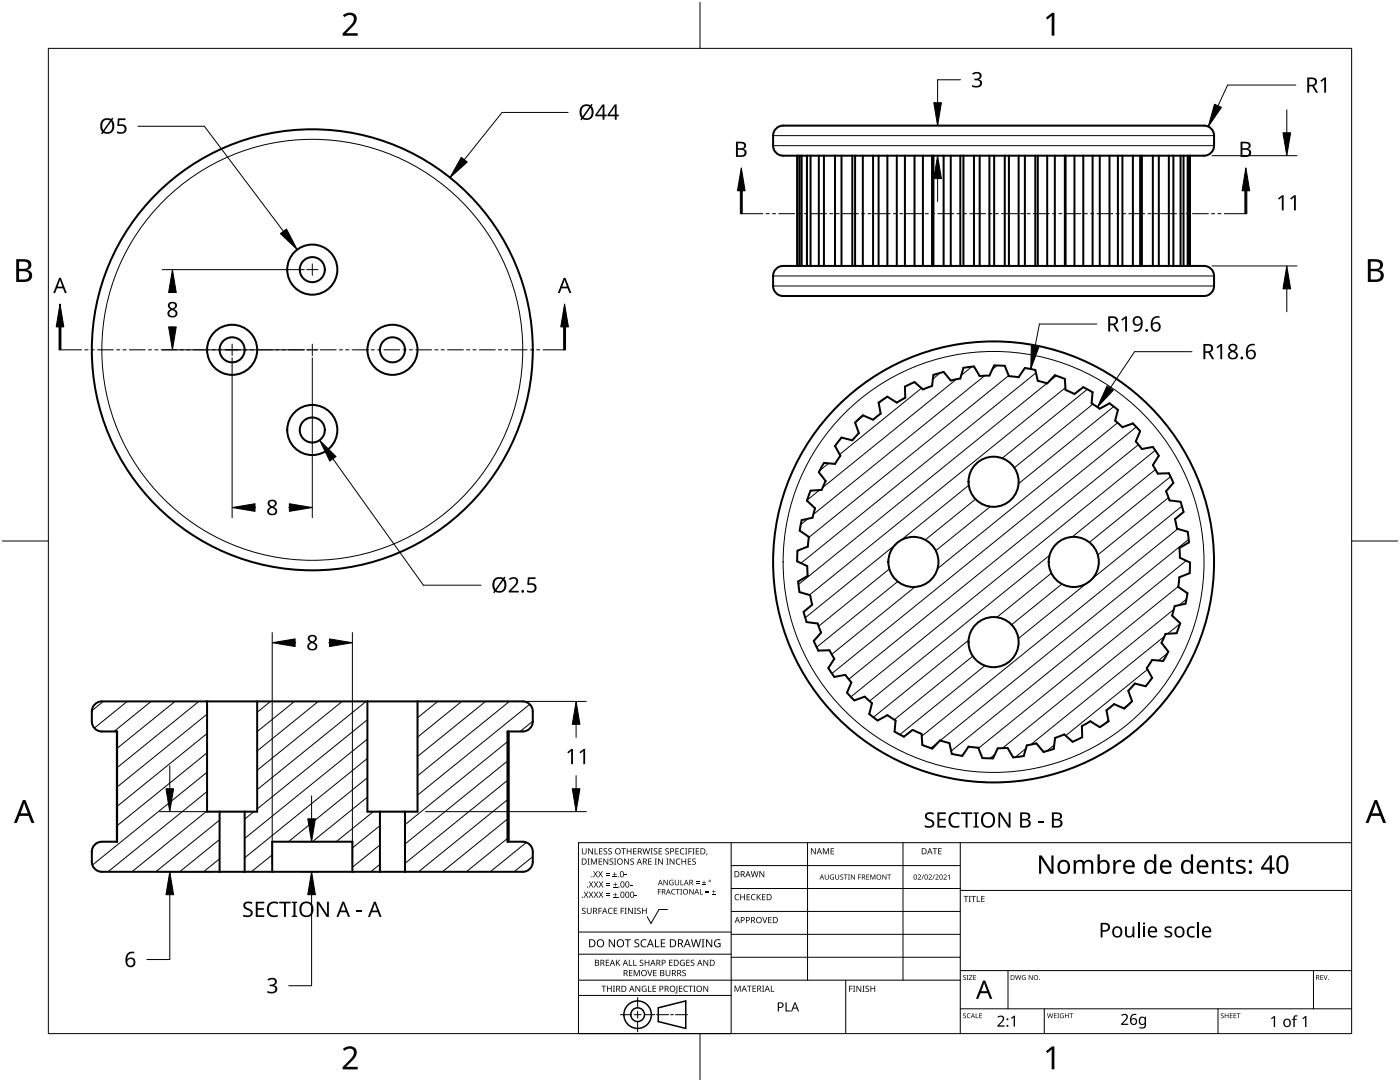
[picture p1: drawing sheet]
<svg xmlns="http://www.w3.org/2000/svg" width="279mm" height="216mm" viewBox="0 0 279 216" stroke-linecap="round" stroke-linejoin="round" font-family="sans-serif">
<g fill="none" stroke="#000" stroke-width=".4">
<path d="M154.9 25.7a4.5 4.5 0 0 1 3.2-.6h79.6a8.9 8.9 0 0 1 3.6 .2 2 2 0 0 1 1 1.8 3.6 3.6 0 0 1-.6 3.4l-.9 .5-.5 .1h-84a2 2 0 0 1-2-2 3.6 3.6 0 0 1 .6-3.4zM159.1 31.1v22M159.2 31.1v22M159.6 31.1v22M160 31.1v22M161 31.1v22M161.8 31.1v22M163.4 31.1v22M164.4 31.1v22M166.6 31.1v22M167.9 31.1v22M170.1 31.1v22"/>
<path d="M170.7 31.1v22M172.2 31.1v22M174.2 31.1v22M175.3 31.1v22M177.1 31.1v22M179 31.1v22M180.6 31.1v22M182.5 31.1v22M184.2 31.1v22M186 31.1v22M186.3 31.1v22M188.3 31.1v22"/>
<path d="M189.7 31.1v22M191.7 31.1v22M192.3 31.1v22M194.4 31.1v22M195.5 31.1v22M197.5 31.1v22M198.4 31.1v22M200.5 31.1v22M201.4 31.1v22M203.3 31.1v22M204.5 31.1v22M206.6 31.1v22"/>
<path d="M207.1 31.1v22M209 31.1v22M210.5 31.1v22M212.5 31.1v22M212.7 31.1v22M214.4 31.1v22M216.2 31.1v22M218 31.1v22M219.5 31.1v22M221.4 31.1v22M223.1 31.1v22M224 31.1v22"/>
<path d="M226.1 31.1v22M227.5 31.1v22M227.9 31.1v22M230.1 31.1v22M231.3 31.1v22M233.3 31.1v22M234.2 31.1v22M235.6 31.1v22M236.2 31.1v22M237 31.1v22M237.3 31.1v22M237.5 31.1v22"/>
<path d="M154.9 53.7l.9-.6h.5h84a2 2 0 0 1 2 2 3.6 3.6 0 0 1-.6 3.4 4.5 4.5 0 0 1-3.2 .6h-79.6a8.9 8.9 0 0 1-3.6-.3 2 2 0 0 1-1-1.7 3.6 3.6 0 0 1 .6-3.4zM170.7 84.3l1.5-1.4 2 .8 1.6-1.2-.5-2.2 1.8-1.1 1.9 1.1 1.7-.9-.1-2.3 1.9-.9 1.7 1.5 1.8-.7 .3-2.2 2-.6 1.4 1.7 2-.4 .6-2.1 2.1-.3 1.1 1.9 2-.1 .9-2 2.1 .1 .9 2.1 1.9 .2 1.2-1.9 2.1 .4 .5 2.2 1.9 .5 1.5-1.6 2 .7 .2 2.2 1.7 .8 1.8-1.3 1.8 1-.2 2.2 1.7 1.1 1.9-1.1 1.7 1.3-.5 2.1 1.4 1.3 2.1-.7 1.4 1.5-.8 2.1 1.2 1.5 2.2-.4 1.2 1.7-1.2 1.9 .9 1.7 2.3-.1 .9 2-1.5 1.6 .7 1.8 2.2 .3 .6 2.1-1.7 1.4 .4 1.9 2.1 .6 .3 2.1-1.9 1.2 .1 1.9 2 .9-.1 2.2-2 .8-.2 1.9 1.8 1.3-.4 2.1-2.2 .5-.5 1.8 1.6 1.6-.7 1.9-2.2 .2-.8 1.8 1.4 1.7-1.1 1.9-2.2-.2-1 1.6 1 2-1.3 1.6-2.1-.5-1.3 1.4 .7 2.1-1.5 1.5-2.1-.9-1.5 1.2 .4 2.2-1.7 1.2-1.9-1.2-1.7 1 .1 2.2-1.9 .9-1.7-1.5-1.8 .7-.3 2.2-2 .6-1.5-1.7-1.9 .4-.6 2.2-2.1 .2-1.1-1.9-2 .1-.9 2h-2.1l-.9-2.1-1.9-.2-1.3 1.8-2-.4-.5-2.1-1.9-.5-1.5 1.6-2-.7-.2-2.3-1.8-.8-1.7 1.4-1.9-1 .2-2.2-1.6-1.1-1.9 1.1-1.7-1.3 .5-2.2-1.4-1.3-2.1 .8-1.5-1.6 .9-2-1.2-1.5-2.2 .4-1.2-1.8 1.2-1.9-1-1.6h-2.2l-.9-1.9 1.5-1.7-.7-1.8-2.2-.3-.6-2 1.7-1.4-.4-1.9-2.1-.7-.3-2.1 1.9-1.1-.1-1.9-2-1 .1-2.1 2-.8 .2-2-1.8-1.2 .4-2.1 2.2-.5 .5-1.9-1.7-1.5 .8-2 2.2-.1 .8-1.8-1.4-1.8 1-1.8 2.2 .2 1.1-1.7-1.1-1.9 1.3-1.7 2.2 .6 1.3-1.5zM41.3 140v22h10v-22M73.3 140v22h10v-22M18.9 140.5l.9-.5h.5h84a2 2 0 0 1 2 2 3.6 3.6 0 0 1-.6 3.4l-.8 .5-.6 .1h-3v22h3a2 2 0 0 1 2 2 3.6 3.6 0 0 1-.6 3.4l-.8 .5-.6 .1h-84a2 2 0 0 1-2-2 3.6 3.6 0 0 1 .6-3.5l.9-.5h.5h3.1v-22h-3.1a2 2 0 0 1-2-2 3.6 3.6 0 0 1 .6-3.5zM23.3 146v22M101.5 146v22M43.8 162v12M48.8 162v12M54.3 174v-6h16v6M75.8 162v12M80.8 162v12"/>
<circle cx="62.3" cy="53.8" r="2.5"/>
<circle cx="62.3" cy="53.8" r="5"/>
<circle cx="46.3" cy="69.8" r="2.5"/>
<circle cx="46.3" cy="69.8" r="5"/>
<circle cx="62.3" cy="69.8" r="44"/>
<circle cx="78.3" cy="69.8" r="2.5"/>
<circle cx="78.3" cy="69.8" r="5"/>
<circle cx="62.3" cy="85.8" r="2.5"/>
<circle cx="62.3" cy="85.8" r="5"/>
<circle cx="198.3" cy="96.1" r="5"/>
<circle cx="182.3" cy="112.1" r="5"/>
<circle cx="198.3" cy="112.1" r="44"/>
<circle cx="214.3" cy="112.1" r="5"/>
<circle cx="198.3" cy="128.1" r="5"/>
</g>
<g fill="none" stroke="#000" stroke-width=".2">
<path d="M154.3 27.1h88M154.3 29.1h88M154.3 57.1h88M154.3 55.1h88"/>
<circle cx="62.3" cy="69.8" r="42"/>
<circle cx="198.3" cy="112.1" r="42"/>
</g>
<g fill="none" stroke="#000" stroke-width=".2">
<path d="M176.8 79.3l-1.4 1.2M183.9 77.5l-16.3 13.2M187.7 74.4l-1.5 1.2M190.9 75.7l-26.7 21.6M194 73.2l-2.2 1.7M196.5 75l-34.2 27.7M199 72.9l-1 .8M201.3 74.9l-39.9 32.3M206.8 74.4l-46.9 38M208.9 76.5l-49.5 40.1M210.8 75l-1.6 1.2M212.6 77.4l-51.1 41.3"/>
<path d="M217 77.7l-17 13.7M163.6 97.8l-2.5 2M165.4 92.5l-1.8 1.4M172.4 82.9l-1.7 1.4M193.3 96.8l-13.5 11M194.7 99.6l-10 8.1M218.1 80.6l-15.7 12.7M222.3 81.1l-19 15.4M223 84.4l-35.9 29.1M226.8 85.2l-60.8 49.2M227.2 88.7l-57.8 46.8M230.6 89.9l-60.8 49.2"/>
<path d="M230.6 93.7l-16.6 13.4M233.2 99.3l-14.1 11.4M233.6 95.1l-16.2 13.1M161.3 103.5l-1.5 1.2M177.5 113.5l-14.1 11.5M178.6 108.8l-17.9 14.5M179.2 116l-16.2 13.1M182.6 117.1l-16.6 13.5M197.6 101.1l-10.8 8.8M209.5 110.8l-36 29.1M209.8 114.4l-10.8 8.8M211.9 116.5l-10 8.2"/>
<path d="M216.8 116.5l-13.6 10.9M235 105.5l-51 41.4M235.2 117l-39.9 32.3M235.9 101l-17.9 14.4M236.7 111.9l-46.9 38M236.8 119.6l-1.5 1.1M237.2 107.6l-49.6 40.2M20.6 140l-2.3 1.8M25.4 140l-6.6 5.3M30.2 140l-7.4 6M34.9 140l-11.5 9.3M39.7 140l-16.3 13.2"/>
<path d="M54 140l-2.7 2.1M58.8 140l-7.5 6M63.5 140l-12.2 9.8M68.3 140l-17 13.7M73.1 140l-21.8 17.6M87.4 140l-4.1 3.2M92.1 140l-8.8 7.1M96.9 140l-13.6 11M101.7 140l-18.4 14.8M193.3 127.7l-19 15.4M194.1 130.9l-15.6 12.7M196.6 132.8l-17 13.8"/>
<path d="M225.9 139.9l-1.7 1.4M229 133.6l-16.3 13.2M232.4 127l-26.7 21.6M233 130.3l-1.8 1.5M234.3 121.6l-34.2 27.7M235.5 124.5l-2.5 2M41.3 150.2l-17.9 14.6M41.3 154.1l-22.9 18.5M41.3 142.5l-17.9 14.5M41.3 146.4l-17.9 14.5M41.3 157.9l-19.8 16.1M73.3 143.6l-22 17.8"/>
<path d="M73.3 147.5l-24.5 19.8M73.3 151.3l-24.5 19.9M73.3 155.2l-15.7 12.8M73.3 159l-11 9M101.3 148l-20.5 16.6M101.3 151.9l-20.5 16.5M101.3 155.7l-20.5 16.6M101.3 159.6l-17.8 14.4M105.7 140.5l-22.4 18.2M106.3 143.9l-2.5 2.1M187.3 148l-1.5 1.3M198.6 150.5l-1 .8"/>
<path d="M204.7 149.4l-2.1 1.7M210.4 148.6l-1.5 1.3M221.2 143.8l-1.4 1.1M41.3 161.8l-15 12.2M43.8 171.4l-3.2 2.6M43.8 163.6l-12.7 10.4M43.8 167.5l-8 6.5M50.7 162l-1.9 1.4M54.3 170.6l-4.2 3.4M74.5 162l-7.4 6M75.8 164.7l-5.5 4.5M75.8 168.6l-5.5 4.5"/>
<path d="M75.8 172.5l-1.8 1.5M101.3 163.4l-13 10.6M101.3 167.3l-8.2 6.7M105.1 168.1l-7.3 5.9M106.3 170.9l-3.7 3.1"/>
</g>
<path d="M9.7 9.7h260v196.5h-260z" fill="none" stroke="#000" stroke-width=".2"/>
<path d="M139.7 .5v9.2M.5 108h9.2M269.7 108h9.2M139.7 206.2v9.2" fill="none" stroke="#000" stroke-width=".2"/>
<g fill="#000">
<path d="M68.4 3.1a1.64 1.64 0 0 1 2.8 .4 2.52 2.52 0 0 1-1.2 2.2l-.9 .9h2.3v.5h-3v-.4l1.2-1.2a1.95 1.95 0 0 0 .9-2.2 1.23 1.23 0 0 0-1.8 .1zM208.7 3.5l1.3-.9h.4v4.5h-.5v-4l-.9 .8zM68.4 209.3a1.64 1.64 0 0 1 2.8 .4 2.52 2.52 0 0 1-1.2 2.2l-.9 1h2.3v.5h-3v-.5l1.2-1.2a1.95 1.95 0 0 0 .9-2.1 1.23 1.23 0 0 0-1.8 .1zM208.7 209.8l1.3-1h.4v4.6h-.5v-4l-.9 .7z"/>
<path d="M3.2 51.7h1.3a1.28 1.28 0 0 1 1.7 1.3 1.04 1.04 0 0 1-.8 .9 1.23 1.23 0 0 1 1 1.5 1.23 1.23 0 0 1-1.6 .9h-1.6zM3.8 54.1v1.7h.9a.86 .86 0 0 0 1.1-.9 .86 .86 0 0 0-1.1-.8zM3.8 52.2v1.4h.8a.78 .78 0 0 0 1.1-.7 .78 .78 0 0 0-1.1-.7z"/>
<path d="M273 51.7h1.3a1.28 1.28 0 0 1 1.7 1.3 1.04 1.04 0 0 1-.9 .9 1.23 1.23 0 0 1 1 1.5 1.23 1.23 0 0 1-1.5 .9h-1.6zM273.6 54.1v1.7h.9a.86 .86 0 0 0 1.1-.9 .86 .86 0 0 0-1.2-.8zM273.6 52.2v1.4h.8a.78 .78 0 0 0 1-.7 .78 .78 0 0 0-1.1-.7z"/>
<path d="M4.6 159.6h.5l1.8 4.6h-.6l-.6-1.4h-1.8l-.5 1.4h-.6zM4.8 160.2l-.7 2.1h1.4z"/>
<path d="M274.3 159.6h.5l1.8 4.6h-.6l-.5-1.4h-1.8l-.6 1.4h-.6zM274.6 160.2l-.7 2.1h1.4z"/>
</g>
<g fill="none" stroke="#000" stroke-width=".2">
<path d="M145.9 168.1v38.1h-30.5v-38.1h154.3M145.9 172.7h45.7M145.9 177.3h45.7M161.2 168.1v27.5M180.2 168.1v27.5M191.6 168.1v38.1M191.6 177.7h78.1M115.4 198.6h30.5M115.4 195.6h76.2M115.4 190.4h30.5M115.4 186h30.5M127.3 199v2.1"/>
<path d="M133.2 181.5h-1.7l-1.6 2.8-.7-1.4M145.9 181.9h45.7M145.9 186.4h45.7M145.9 191h45.7M168.8 195.6v10.6M191.6 193.7h78.1M201.2 193.7v7.6M262.1 193.7v7.6M123.8 202.5h2.1M126.6 202.5h1.3M127.3 201.8v1.4M127.3 203.8v2.1"/>
<path d="M128.6 202.5h2.1M131 202.5h2.4M133.8 202.5h.6M134.8 202.5h2.4M191.6 201.3h78.1M208.4 201.3v4.9M243.1 201.3v4.9"/>
</g>
<g fill="#000">
<path d="M116.1 169.3h.2v.8a.32 .32 0 0 0 .3 .3 .32 .32 0 0 0 .3-.3v-.8h.2v.8a.47 .47 0 0 1-.5 .4 .47 .47 0 0 1-.5-.5zM116.5 177.9h.2l.3 .5 .3-.5h.1l-.4 .6 .4 .6h-.1l-.3-.5-.4 .5h-.1l.4-.6zM117.3 171.3h.4l-.1 .1v1l.1 .1h-.4l.1-.1v-1zM117.4 169.3h.2l.6 1v-1h.1v1.2h-.1l-.7-1v1h-.1zM117.5 177.9h.2l.3 .5 .3-.5h.1l-.4 .6 .4 .6h-.1l-.4-.5-.3 .5h-.1l.4-.6zM117.5 175.9h.2l.3 .5 .3-.5h.1l-.4 .6 .5 .6h-.2l-.3-.5-.4 .5h-.1l.4-.6zM117.9 171.3h.3l.3 1 .4-1h.2v1.2h-.1v-1l-.4 1h-.1l-.4-1v1h-.2zM118.7 169.3h.1v1h.6v.2h-.7zM118.4 173.8h.1l.3 .5 .3-.5h.2l-.4 .6 .4 .7h-.1l-.4-.6-.3 .6h-.1l.4-.7zM118.5 177.9h.2l.2 .5 .3-.5h.2l-.4 .6 .4 .6h-.1l-.4-.5-.3 .5h-.1l.4-.6zM118.5 175.9h.2l.3 .5 .3-.5h.1l-.4 .6 .4 .6h-.1l-.3-.5-.4 .5h-.1l.4-.6zM119.5 171.3h.7v.1h-.6v.4h.5v.2h-.5v.4h.6v.1h-.7z"/>
<path d="M119.6 169.3h.6v.1h-.5v.4h.5v.1h-.5v.4h.5v.2h-.6zM119.4 173.8h.1l.3 .5 .3-.5h.2l-.4 .6 .4 .7h-.1l-.4-.6-.3 .6h-.2l.5-.7zM119.5 177.9h.1l.3 .5 .3-.5h.2l-.4 .6 .4 .6h-.1l-.4-.5-.3 .5h-.1l.4-.6zM119.5 175.9h.2l.3 .5 .3-.5h.1l-.4 .6 .4 .6h-.1l-.4-.5-.3 .5h-.1l.4-.6zM120.9 174.6h.8v.1h-.8zM120.9 174.2h.8v.1h-.8zM121 178.7h.8v.1h-.8zM121 178.3h.8v.1h-.8zM121 176.6h.8v.1h-.8zM121 176.3h.8v.1h-.8zM120.5 169.4l.4-.1h.3l-.1 .1a.25 .25 0 0 0-.4-.1 .25 .25 0 0 0 0 .4 .4 .4 0 0 1 .5 .3 .4 .4 0 0 1-.3 .5 .4 .4 0 0 1-.5-.2h.2a.27 .27 0 0 0 .4-.1 .27 .27 0 0 0-.3-.3l-.2-.2zM120.4 171.3h.2l.6 1v-1h.2v1.2h-.2l-.6-1v1h-.2z"/>
<path d="M121.4 169.4l.5-.1h.2v.1a.25 .25 0 0 0-.4-.1 .25 .25 0 0 0 0 .4 .4 .4 0 0 1 .4 .3 .4 .4 0 0 1-.2 .5 .4 .4 0 0 1-.5-.2h.1a.27 .27 0 0 0 .5-.1 .27 .27 0 0 0-.4-.3l-.2-.2zM122.3 174.9h.8v.2h-.8zM122.4 179h.8v.1h-.8zM122.4 177h.8v.1h-.8zM121.7 171.4l.4-.1 .3 .1-.1 .1a.25 .25 0 0 0-.4-.1 .25 .25 0 0 0 0 .4 .4 .4 0 0 1 .5 .3 .4 .4 0 0 1-.3 .5 .4 .4 0 0 1-.5-.3l.2 .1a.27 .27 0 0 0 .4-.2 .27 .27 0 0 0-.3-.3l-.2-.2zM122.6 174h.1v.4h.4v.1h-.4v.4h-.1v-.4h-.3v-.1h.3zM122.7 178.1h.1v.4h.4v.1h-.4v.3h-.1v-.3h-.3v-.1h.3zM122.7 176.1h.2v.3h.3v.2h-.3v.3h-.2v-.3h-.3v-.2h.3zM122.5 171.3h.5l-.2 .1v1l.2 .1h-.5l.2-.1v-1zM124 169.3h.9v.1h-.4v1.1h-.1v-1.1h-.4zM124.7 174.5h.4v.2h-.4zM124.6 171.3h.1l.7 1v-1h.1v1.2h-.2l-.6-1v1h-.1z"/>
<path d="M125.7 176.6h.5v.1h-.5zM125.1 169.3h.1v.5h.7v-.5h.1v1.2h-.1v-.6h-.7v.6h-.1zM125.8 171.4l.5-.1 .2 .1v.1a.25 .25 0 0 0-.4-.1 .25 .25 0 0 0 0 .4 .4 .4 0 0 1 .4 .3 .4 .4 0 0 1-.2 .5 .4 .4 0 0 1-.5-.3l.1 .1a.27 .27 0 0 0 .5-.2 .27 .27 0 0 0-.4-.3l-.2-.2zM126.7 178.6h.4v.2h-.4zM126.4 169.3h.6v.1h-.5v.4h.5v.1h-.5v.4h.5v.2h-.6zM128.2 169.3h.2l.2 1 .3-1h.2l.2 1 .3-1h.1l-.3 1.2h-.1l-.3-1.1-.3 1.1h-.2zM129.4 171.3h.6v.1h-.5v.4h.5v.2h-.5v.4h.5v.1h-.6zM129.8 169.3h.5l-.2 .1v1l.2 .1h-.5l.2-.1v-1zM130.7 171.3h.4l-.1 .1v1l.1 .1h-.4l.1-.1v-1zM130.5 169.4l.4-.1h.3l-.1 .1a.25 .25 0 0 0-.4-.1 .25 .25 0 0 0 0 .4 .4 .4 0 0 1 .5 .3 .4 .4 0 0 1-.3 .5 .4 .4 0 0 1-.5-.2h.2a.27 .27 0 0 0 .4-.1 .27 .27 0 0 0-.3-.3l-.2-.2zM131.3 177.4h.6v.1h-.5v.4h.5v.1h-.5v.5h-.1zM131.4 169.3h.7v.1h-.5v.4h.5v.1h-.5v.4h.5v.2h-.7z"/>
<path d="M131.3 171.3h.2l.7 1-.1-1h.2v1.2h-.2l-.6-1v1h-.2zM132.4 175.6h.2l.6 .9v-.9h.1v1h-.2l-.6-.9v.9h-.1zM133 171.3h.4l-.1 .1v1l.1 .1h-.4l.1-.1v-1zM132.8 169.4l.4-.1h.3l-.1 .1a.25 .25 0 0 0-.3-.1 .25 .25 0 0 0 0 .4 .4 .4 0 0 1 .4 .3 .4 .4 0 0 1-.3 .5 .4 .4 0 0 1-.4-.2h.1a.27 .27 0 0 0 .5-.1 .27 .27 0 0 0-.4-.3l-.2-.2zM133.7 175.7l.5-.2 .2 .1v.1a.45 .45 0 0 0-.7 .4 .45 .45 0 0 0 .6 .4v-.3h-.2v-.1h.3v.5a.6 .6 0 0 1-.8-.1 .6 .6 0 0 1 .1-.8zM134.1 177.5l.4-.1h.3l-.1 .2a.44 .44 0 0 0-.6 .4 .44 .44 0 0 0 .6 .3 .52 .52 0 0 1-.7 0 .52 .52 0 0 1 .1-.8zM133.6 171.3h.2l.7 1v-1h.1v1.2h-.2l-.6-1v1h-.2zM134.9 177.4h.8v.1h-.4v1h-.1v-1h-.3zM135 171.5l.5-.2 .3 .1-.1 .1a.49 .49 0 0 0-.7 .4 .49 .49 0 0 0 .7 .5 .52 .52 0 0 1-.6 0 .52 .52 0 0 1-.2-.6zM134.8 169.3h.7v.1h-.6v.4h.5v.1h-.5v.4h.6v.2h-.7zM134.7 175.6h.1v.7a.28 .28 0 0 0 .3 .2 .28 .28 0 0 0 .3-.2v-.7h.1v.7a.42 .42 0 0 1-.4 .4 .42 .42 0 0 1-.4-.4zM135.8 175.6h.1v.9h.5v.1h-.6z"/>
<path d="M135.8 177.4h.3l-.1 .1v.9l.1 .1h-.3l.1-.1v-.9zM135.8 169.4l.5-.2 .3 .1-.1 .1a.49 .49 0 0 0-.7 .5 .49 .49 0 0 0 .8 .4 .52 .52 0 0 1-.7 .1 .52 .52 0 0 1-.2-.6zM136 171.3h.2v.5h.6v-.5h.1v1.2h-.1v-.5h-.6v.5h-.2zM136.7 169.3h.5l-.2 .1v1l.2 .1h-.5l.2-.1v-1zM137.4 169.3h.7v.1h-.6v.4h.5v.2h-.5v.5h-.1zM137.3 171.3h.6v.1h-.5v.4h.5v.2h-.5v.4h.5v.1h-.6zM137.6 177.4h.1l.6 .9v-.9h.1v1.1h-.1l-.6-.9v.9h-.1zM138.2 169.3h.4l-.1 .1v1l.1 .1h-.4l.1-.1v-1zM138.9 176.2h.7v.1h-.7zM138.9 175.9h.7v.1h-.7zM138.2 171.4l.4-.1 .3 .1-.1 .1a.25 .25 0 0 0-.4-.1 .25 .25 0 0 0 0 .4 .4 .4 0 0 1 .5 .3 .4 .4 0 0 1-.3 .5 .4 .4 0 0 1-.5-.3l.2 .1a.27 .27 0 0 0 .4-.2 .27 .27 0 0 0-.3-.3l-.2-.2zM138.9 169.3h.6v.1h-.5v.4h.5v.1h-.5v.4h.5v.2h-.6z"/>
<path d="M139.7 177.4h.1v1h.5v.1h-.6zM140.1 176.5h.8v.1h-.8zM140.4 175.7h.2v.3h.3v.2h-.3v.3h-.2v-.3h-.3v-.2h.3zM140.8 178h.7v.2h-.7zM140.8 177.7h.7v.1h-.7zM141 170.3h.2l-.3 .4zM142.1 178.4h.7v.1h-.7zM142.4 177.6h.1v.3h.3v.1h-.3v.3h-.1v-.3h-.3v-.1h.3zM146.8 178.6l.4-.2 .3 .1v.1a.49 .49 0 0 0-.7 .4 .49 .49 0 0 0 .7 .5 .52 .52 0 0 1-.7 0 .52 .52 0 0 1-.2-.6zM147.7 178.4h.2v.5h.6v-.5h.2v1.2h-.2v-.5h-.6v.5h-.2zM149 178.4h.7v.1h-.5v.4h.4v.2h-.4v.4h.5v.1h-.7zM150 178.6l.5-.2 .3 .1-.1 .1a.49 .49 0 0 0-.7 .4 .49 .49 0 0 0 .8 .5 .52 .52 0 0 1-.7 0 .52 .52 0 0 1-.2-.6z"/>
<path d="M149.8 173.8h.2l.2 1.1 .3-1.1h.2l.3 1.1 .2-1.1h.2l-.3 1.2h-.2l-.3-1-.3 1h-.1zM151 178.4h.2v.6l.5-.6h.2l-.5 .5 .5 .7h-.2l-.4-.6-.1 .6h-.2zM151.6 173.8h.1l.7 1v-1h.1v1.2h-.2l-.6-1v1h-.1zM152.1 178.4h.7v.1h-.6v.4h.5v.2h-.5v.4h.6v.1h-.7zM161.8 169.3h.2l.7 1v-1h.1v1.2h-.2l-.6-1v1h-.2zM164.2 169.3h.2l.4 .9 .4-.9h.2v1.2h-.1v-1.1l-.4 1.1h-.1l-.4-1.1v1.1h-.2zM164.6 174.5h.1v.7a.26 .26 0 0 0 .3 .2 .26 .26 0 0 0 .3-.2v-.7h.1v.7a.39 .39 0 0 1-.4 .3 .39 .39 0 0 1-.4-.3zM165.7 174.6l.5-.1h.2v.2a.42 .42 0 0 0-.7 .3 .42 .42 0 0 0 .6 .4v-.3h-.2v-.1h.4v.5a.56 .56 0 0 1-.8-.1 .56 .56 0 0 1 0-.8zM165.8 169.3h.6v.1h-.5v.4h.5v.1h-.5v.4h.5v.2h-.6zM166.7 174.5h.1v.7a.26 .26 0 0 0 .3 .2 .26 .26 0 0 0 .2-.2v-.7h.2v.7a.39 .39 0 0 1-.4 .3 .39 .39 0 0 1-.4-.3zM167.7 174.6l.4-.1h.2v.1a.24 .24 0 0 0-.4 0 .24 .24 0 0 0-.1 .3 .24 .24 0 0 0 .3 .1 .33 .33 0 0 1 .1 .5 .33 .33 0 0 1-.5 0v-.1a.26 .26 0 0 0 .4 0 .26 .26 0 0 0 .1-.3 .26 .26 0 0 0-.4-.1zM168.4 174.5h.8v.1h-.4v.9h-.1v-.9h-.3z"/>
<path d="M169.2 174.5h.4l-.1 .1v.8l.1 .1h-.4l.2-.1v-.8zM169.8 174.5h.2l.5 .8v-.8h.1v1h-.1l-.6-.8v.8h-.1zM171.3 174.5h.5v.1h-.4v.4h.4v.1h-.4v.4h-.1zM172.9 174.5h.6v.1h-.5v.3h.4v.1h-.4v.4h.5v.1h-.6zM173.7 174.5h.2l.3 .8 .3-.8h.2v1h-.1v-.9l-.5 .9-.3-.9v.9h-.1zM176.1 174.5h.1l.6 .8v-.8h.1v1h-.1l-.6-.8v.8h-.1zM177.1 174.5h.7v.1h-.3v.9h-.1v-.9h-.3zM183.1 174.6a.37 .37 0 0 1 .6 0 .37 .37 0 0 1-.2 .6l-.2 .2h.5v.1h-.7l.3-.4a.27 .27 0 0 0 .3-.3 .27 .27 0 0 0-.4-.2zM184.3 174.5h.1l-.4 1h-.1zM185.3 174.6a.37 .37 0 0 1 .6 0 .37 .37 0 0 1-.2 .6l-.2 .2h.5v.1h-.7l.3-.4a.27 .27 0 0 0 .2-.3 .27 .27 0 0 0-.3-.2zM186.4 174.5h.2l-.4 1h-.1zM186.1 169.3h.9v.1h-.3v1.1h-.2v-1.1h-.4z"/>
<path d="M186.7 174.6a.37 .37 0 0 1 .6 0 .37 .37 0 0 1-.3 .6l-.2 .2h.5v.1h-.6l.2-.4a.27 .27 0 0 0 .3-.3 .27 .27 0 0 0-.4-.2zM187.2 169.3h.7v.1h-.5v.4h.5v.1h-.5v.4h.5v.2h-.7zM188.3 174.6a.37 .37 0 0 1 .6 0 .37 .37 0 0 1-.2 .6l-.3 .2h.6v.1h-.7l.3-.4a.27 .27 0 0 0 .2-.3 .27 .27 0 0 0-.3-.2zM189.2 174.7l.3-.2v1h-.1v-.9l-.2 .2zM192.3 178.8h.9v.1h-.3v1.1h-.2v-1.1h-.4zM193.3 178.8h.5l-.2 .1v1l.2 .1h-.5l.2-.1v-1zM193.8 178.8h1v.1h-.4v1.1h-.2v-1.1h-.4zM194.9 178.8h.2v1.1h.5v.1h-.7zM195.8 178.8h.7v.1h-.5v.4h.5v.1h-.5v.5h.5v.1h-.7zM207.4 170.7h.5l1.9 3v-3h.5v3.6h-.6l-1.9-3v3h-.4zM214.3 171.6h.3l.1 .4a1.03 1.03 0 0 1 1.7 0 .97 .97 0 0 1 1.1-.4 .97 .97 0 0 1 .7 1v1.7h-.5v-1.7a.67 .67 0 0 0-.7-.7 .67 .67 0 0 0-.5 .9v1.5h-.5v-1.7a.65 .65 0 0 0-.7-.7 .65 .65 0 0 0-.6 .8v1.6h-.4zM222.2 171.6h.3l.1 .5 .1-.1a.96 .96 0 0 1 1.1-.4l-.1 .4h-.5a.88 .88 0 0 0-.6 .9v1.4h-.4z"/>
<path d="M241.9 171.6h.3l.1 .4a1.04 1.04 0 0 1 1.1-.4 1.04 1.04 0 0 1 .8 1v1.7h-.5v-1.7a.73 .73 0 0 0-.9-.7 .73 .73 0 0 0-.5 1v1.4h-.4zM245.2 171h.3v.6h.8v.4h-.8v1.5a.51 .51 0 0 0 .3 .5 .51 .51 0 0 0 .5 0v.3a.83 .83 0 0 1-1.3-.8v-1.5h-.3v-.3l.3-.1zM246.8 171.9a1.61 1.61 0 0 1 1.8-.2l-.2 .4-.9-.2-.4 .3a.75 .75 0 0 0 .9 .6 .81 .81 0 0 1 .6 1.1 .81 .81 0 0 1-1.1 .5l-.8-.2v-.4a1.08 1.08 0 0 0 1.5-.1 .79 .79 0 0 0-.9-.7 .73 .73 0 0 1-.5-1.1zM116.2 181.3l.4-.2 .3 .1-.1 .1a.25 .25 0 0 0-.4-.1 .25 .25 0 0 0 0 .4 .4 .4 0 0 1 .5 .3 .4 .4 0 0 1-.3 .5 .4 .4 0 0 1-.5-.2h.2a.27 .27 0 0 0 .4-.1 .27 .27 0 0 0-.3-.3l-.2-.2zM117.1 181.1h.2v.8a.32 .32 0 0 0 .3 .3 .32 .32 0 0 0 .3-.3v-.8h.2v.8a.47 .47 0 0 1-.5 .5 .47 .47 0 0 1-.5-.5zM119.4 181.1h.7v.2h-.5v.4h.5v.1h-.5v.6h-.2zM120 196.7h1v.1h-.4v1.1h-.2v-1.1h-.4zM120.9 191.5h.7v.1h-.6v.4h.5v.2h-.5v.4h.6v.1h-.7zM121.5 181.3l.4-.2 .4 .1-.1 .1a.49 .49 0 0 0-.7 .5 .49 .49 0 0 0 .7 .4 .52 .52 0 0 1-.6 .1 .52 .52 0 0 1-.3-.6zM121.1 196.7h.2v.5h.6v-.5h.2v1.2h-.2v-.6h-.6v.6h-.2zM121.5 187.4h.2l.9 1.3v-1.3h.1v1.6h-.2l-.8-1.3v1.3h-.2zM122.3 196.7h.4l-.1 .1v1l.1 .1h-.4l.2-.1v-1z"/>
<path d="M122.5 181.1h.7v.2h-.6v.4h.5v.1h-.5v.4h.6v.2h-.7zM122.9 191.5h.2v.6l.5-.6h.2l-.5 .5 .5 .7h-.2l-.4-.6-.1 .6h-.2zM123.9 181.1h.6v.2h-.5v.4h.5v.1h-.5v.6h-.1zM124.7 181.1h.4l-.2 .2v.9l.2 .2h-.4l.1-.2v-.9zM124.7 187.4h1.2v.2h-.5v1.4h-.2v-1.4h-.5zM125.5 191.5h.2v1.1h.5v.1h-.7zM125.5 193.6h.7v.1h-.5v.4h.5v.1h-.5v.4h.5v.2h-.7zM125.3 181.1h.2l.7 1.1-.1-1.1h.2v1.3h-.2l-.6-1v1h-.2zM126.4 191.5h.1v1.1h.6v.1h-.7zM126.5 181.1h.5l-.2 .2v.9l.2 .2h-.5l.2-.2v-.9zM126.5 193.6h.2l.4 1 .4-1h.2v1.2h-.2v-1.1l-.4 1.1h-.1l-.4-1.1v1.1h-.1zM126.7 187.6l.3-.2 .6 .1-.2 .1a.33 .33 0 0 0-.6 .2 .33 .33 0 0 0 .4 .4 .47 .47 0 0 1 .4 .6 .47 .47 0 0 1-.7 .2h-.3v-.2h.2a.35 .35 0 0 0 .6-.2 .35 .35 0 0 0-.5-.4l-.3-.2z"/>
<path d="M126.8 196.7h.2l.6 1v-1h.2v1.2h-.2l-.7-1 .1 1h-.2zM127.2 181.3l.4-.2 .3 .1-.1 .1a.25 .25 0 0 0-.4-.1 .25 .25 0 0 0 0 .4 .4 .4 0 0 1 .5 .3 .4 .4 0 0 1-.3 .5 .4 .4 0 0 1-.5-.2h.2a.27 .27 0 0 0 .4-.1 .27 .27 0 0 0-.3-.3l-.2-.2zM127.7 191.6l.4-.1 .3 .1-.1 .1a.25 .25 0 0 0-.3-.1 .25 .25 0 0 0 0 .4 .4 .4 0 0 1 .4 .3 .4 .4 0 0 1-.3 .5 .4 .4 0 0 1-.4-.3l.1 .1a.27 .27 0 0 0 .5-.2 .27 .27 0 0 0-.4-.3l-.2-.2zM128 187.6l.6-.2 .4 .1-.1 .2a.63 .63 0 0 0-.9 .5 .63 .63 0 0 0 1 .6v.2a.83 .83 0 0 1-1.1-.3 .83 .83 0 0 1 .1-1.1zM128.2 196.8l.6-.1 .2 .1v.1a.5 .5 0 0 0-.8 .4 .5 .5 0 0 0 .7 .5v-.4h-.3v-.1h.4v.6a.66 .66 0 0 1-.8-.2 .66 .66 0 0 1 0-.9zM128.1 181.1h.2v.6h.6v-.6h.2v1.3h-.2v-.6h-.6v.6h-.2zM129.2 193.6h.1l.4 1 .3-1h.2l-.4 1.2h-.2zM129.3 196.7h.2v1.1h.5v.1h-.7zM128.7 191.5h.1v.5h.6v-.5h.2v1.2h-.2v-.5h-.6v.5h-.1zM130.7 187.4h.2v1.4h.7v.2h-.9zM130.2 196.7h.7v.1h-.5v.4h.5v.1h-.5v.5h.5v.1h-.7zM130.4 193.6h.6v.1h-.5v.4h.5v.1h-.5v.4h.5v.2h-.6z"/>
<path d="M131.9 187.4h.9v.2h-.7v.5h.6v.2h-.6v.5h.7v.2h-.9zM132.8 193.6h.2v.7a.32 .32 0 0 0 .3 .4 .32 .32 0 0 0 .3-.4v-.7h.2v.7a.47 .47 0 0 1-.5 .5 .47 .47 0 0 1-.5-.5zM133.5 191.5h.7v.1h-.5v.4h.5v.2h-.5v.4h.5v.1h-.7zM135 196.7h.2v1.3l-.1 .2h-.3l-.1-.1 .3-.2zM135.5 196.7h.7v.1h-.5v.4h.4v.1h-.4v.5h.5v.1h-.7zM135.8 191.7l.5-.2 .4 .1-.1 .1a.5 .5 0 0 0-.8 .4 .5 .5 0 0 0 .7 .5v-.4h-.2v-.1h.4v.6a.66 .66 0 0 1-.9-.1 .66 .66 0 0 1 0-.9zM136.2 193.7l.4-.2 .3 .1-.1 .1a.25 .25 0 0 0-.4-.1 .25 .25 0 0 0 0 .4 .4 .4 0 0 1 .5 .3 .4 .4 0 0 1-.3 .5 .4 .4 0 0 1-.5-.2h.2a.27 .27 0 0 0 .5-.1 .27 .27 0 0 0-.4-.3l-.2-.2zM136.5 196.8l.5-.1 .3 .1-.1 .1a.49 .49 0 0 0-.7 .4 .49 .49 0 0 0 .8 .4 .52 .52 0 0 1-.7 .1 .52 .52 0 0 1-.2-.6zM137 191.5h.6v.1h-.5v.4h.5v.2h-.5v.4h.5v.1h-.6zM137.4 196.7h.9v.1h-.4v1.1h-.1v-1.1h-.4zM137.9 191.6l.4-.1 .3 .1-.1 .1a.25 .25 0 0 0-.4-.1 .25 .25 0 0 0 0 .4 .4 .4 0 0 1 .5 .3 .4 .4 0 0 1-.3 .5 .4 .4 0 0 1-.5-.3l.2 .1a.27 .27 0 0 0 .4-.2 .27 .27 0 0 0-.3-.3l-.2-.2zM138.4 196.7h.4l-.1 .1v1l.1 .1h-.4l.1-.1v-1z"/>
<path d="M137.9 187.4h.2l.3 1.4 .4-1.4h.2l.4 1.4 .3-1.4h.2l-.4 1.6h-.2l-.4-1.3-.4 1.3h-.2zM140 187.4h.6l-.2 .2v1.3l.2 .1h-.6l.2-.1v-1.3zM140.4 196.7h.1l.7 1v-1h.1v1.2h-.1l-.7-1v1h-.1zM140.4 191.5h.2l.6 1v-1h.1v1.2h-.1l-.7-1v1h-.1zM140.9 187.4h.2l.9 1.3v-1.3h.1v1.6h-.2l-.8-1.3v1.3h-.2zM142.7 187.6l.7-.2 .4 .1-.1 .2a.65 .65 0 0 0-1 .5 .65 .65 0 0 0 .9 .6v-.4h-.3v-.2h.5v.7a.86 .86 0 0 1-1.1-.1 .86 .86 0 0 1 0-1.2zM146.6 196.7h.2l.4 1 .4-1h.2v1.2h-.1v-1.1l-.4 1.1h-.2l-.4-1.1v1.1h-.1zM149.1 196.7h.9v.1h-.4v1.1h-.1v-1.1h-.4zM150.2 196.7h.7v.1h-.6v.4h.5v.1h-.5v.5h.6v.1h-.7zM152.1 183h.2l.3 1 .4-1h.1l-.4 1.2h-.1zM152.1 196.7h.4l-.1 .1v1l.1 .1h-.4l.1-.1v-1zM153.8 196.7h.2v1.1h.5v.1h-.7z"/>
<path d="M153.3 183h.7v.1h-.5v.4h.5v.1h-.5v.5h.5v.1h-.7zM169.5 196.7h.6v.1h-.5v.5h.5v.1h-.5v.5h-.1zM170.2 196.7h.5l-.2 .1v1l.2 .1h-.5l.2-.1v-1zM170.9 196.7h.2l.6 1v-1h.2v1.2h-.2l-.6-1v1h-.2zM172.1 196.7h.5l-.2 .1v1l.2 .1h-.5l.2-.1v-1zM172.8 196.8l.4-.1h.2v.2a.25 .25 0 0 0-.4-.1 .25 .25 0 0 0 0 .4 .4 .4 0 0 1 .5 .3 .4 .4 0 0 1-.3 .4 .4 .4 0 0 1-.5-.2l.2 .1a.27 .27 0 0 0 .4-.2 .27 .27 0 0 0-.3-.3l-.3-.2zM173.7 196.7h.2v.5h.6v-.5h.2v1.2h-.2v-.6h-.6v.6h-.2zM192.2 194.7l.4-.1h.2l-.1 .1a.24 .24 0 0 0-.3 0 .24 .24 0 0 0-.1 .3 .24 .24 0 0 0 .4 .1 .31 .31 0 0 1 0 .4 .31 .31 0 0 1-.5-.1 .24 .24 0 0 0 .3 .1 .24 .24 0 0 0 .1-.3l-.4-.3zM192.9 194.6h.4l-.1 .1v.7l.1 .1h-.4l.1-.1v-.7zM193.4 194.6h.6l-.5 .8h.6v.1h-.7l.5-.8h-.5zM194.2 194.6h.6v.1h-.4v.3h.4v.1h-.4v.3h.4v.1h-.6zM202.6 194.6h.1l.2 .8 .2-.8h.2l.2 .8 .2-.8h.1l-.2 .9h-.2l-.2-.8-.2 .8h-.2z"/>
<path d="M204 194.7l.4-.1h.3l-.1 .1a.4 .4 0 0 0-.6 .4 .4 .4 0 0 0 .6 .3v-.3l-.2-.1h.3v.5a.53 .53 0 0 1-.7-.1 .53 .53 0 0 1 0-.7zM205.3 194.6h.1l.6 .8v-.8h.1v.9h-.2l-.5-.8v.8h-.1zM224.5 184.9h.4v1.4a.59 .59 0 0 0 .7 .5 .59 .59 0 0 0 .4-.8v-1.1h.4v2.2h-.3l-.1-.3a.84 .84 0 0 1-.9 .3 .84 .84 0 0 1-.6-.8zM232.5 185.1a1.29 1.29 0 0 1 1.4-.1l-.1 .3-.5-.2a.35 .35 0 0 0-.5 .2 .35 .35 0 0 0 .3 .4l.2 .1a.66 .66 0 0 1 .7 .8 .66 .66 0 0 1-.9 .5l-.7-.1v-.4l.7 .2 .5-.1v-.4l-.5-.2a.65 .65 0 0 1-.6-1zM237.1 185.1l.4-.2 .5-.1 .4 .1-.1 .3a.8 .8 0 0 0-1.1 .7 .8 .8 0 0 0 1.1 .8h.1v.3a1.12 1.12 0 0 1-1.4-.3 1.12 1.12 0 0 1 0-1.4zM263.5 194.6h.6v.1h-.5v.3h.4v.1h-.4v.3h.5v.1h-.6zM264.1 194.6h.2l.2 .8 .3-.8h.2l-.4 .9h-.1zM156.8 200h.2v1.6h.8v.2h-1zM192.2 202.3l.4-.1h.2l-.1 .1a.24 .24 0 0 0-.3 0 .24 .24 0 0 0-.1 .3 .24 .24 0 0 0 .4 .1 .31 .31 0 0 1 0 .5 .31 .31 0 0 1-.5-.2 .24 .24 0 0 0 .3 .1 .24 .24 0 0 0 .1-.3l-.4-.2zM193.1 202.3l.3-.1h.3l-.1 .1a.39 .39 0 0 0-.5 .4 .39 .39 0 0 0 .5 .3 .46 .46 0 0 1-.6 0 .46 .46 0 0 1 .1-.7zM194.7 202.2h.1v.8h.5v.2h-.6zM195.4 202.2h.6v.1h-.4v.3h.4v.1h-.4v.4h.4v.1h-.6z"/>
<path d="M199.1 202.9a.76 .76 0 0 1 1.2 0 .76 .76 0 0 1-.3 1.1l-.6 .6h1.1v.3h-1.5v-.3l.8-.8a.52 .52 0 0 0 .3-.8 .52 .52 0 0 0-.9 .1zM201.7 203.1l.6-.4h.3v2.2h-.3v-1.9l-.4 .3zM209 202.2h.1l.2 .8 .2-.8h.1l.3 .8 .2-.8h.1l-.3 1h-.1l-.2-.9-.3 .9h-.1zM210.3 202.2h.6v.1h-.4v.3h.3v.1h-.3v.4h.4v.1h-.6zM211 202.2h.4l-.2 .1v.8l.2 .1h-.4l.1-.1v-.8zM211.6 202.3l.7-.1-.1 .1a.4 .4 0 0 0-.6 .4 .4 .4 0 0 0 .6 .3v-.2l-.2-.2h.3v.5a.53 .53 0 0 1-.7-.1 .53 .53 0 0 1 0-.7zM212.5 202.2h.2v.4h.5v-.4h.1v1h-.1v-.5h-.5v.5h-.2zM213.4 202.2h.8v.1h-.3v.9h-.2v-.9h-.3zM223.8 202.6a.76 .76 0 0 1 1.2-.1 .76 .76 0 0 1-.4 1.2l-.5 .6h1.1v.2h-1.5v-.2l.8-.8a.52 .52 0 0 0 .3-.8 .52 .52 0 0 0-.9 0zM243.7 202.3l.3-.1h.2v.1a.24 .24 0 0 0-.3 0 .24 .24 0 0 0-.1 .3 .24 .24 0 0 0 .3 .1 .31 .31 0 0 1 0 .5 .31 .31 0 0 1-.5-.2 .24 .24 0 0 0 .4 .1 .24 .24 0 0 0 0-.3l-.3-.2zM244.4 202.2h.2v.4h.5v-.4h.1v1h-.1v-.5h-.5v.5h-.2zM245.4 202.2h.6v.1h-.4v.3h.4v.1h-.4v.4h.4v.1h-.6z"/>
<path d="M246.2 202.2h.5v.1h-.4v.3h.4v.1h-.4v.4h.4v.1h-.5zM246.8 202.2h.8v.1h-.3v.9h-.2v-.9h-.3zM253.7 203.2l.6-.5h.2v2.2h-.3v-1.9l-.4 .4zM258.2 202.7l.3-.1h.5l-.1 .3-.4-.1-.1 .2v.3h.4v.2h-.4v1.4h-.3v-1.4h-.3l.3-.2zM259.9 203.2l.6-.5h.2v2.2h-.2v-1.9l-.5 .4z"/>
<path d="M116.1 171.3h.4a.61 .61 0 0 1 .6 .6 .61 .61 0 0 1-.6 .6h-.4zM116.3 171.4v1h.1a.48 .48 0 0 0 .5-.5 .48 .48 0 0 0-.4-.5z"/>
<path d="M122.7 169.9a.61 .61 0 0 1 1.2 0 .61 .61 0 0 1-1.2 0zM122.9 169.9a.45 .45 0 0 0 .9 0 .45 .45 0 0 0-.9 0z"/>
<path d="M123.1 171.9a.61 .61 0 0 1 1.2 0 .61 .61 0 0 1-1.2 0zM123.3 171.9a.45 .45 0 0 0 .9 0 .45 .45 0 0 0-.9 0z"/>
<path d="M123.9 173.9a.5 .5 0 0 1 .6 .1 .5 .5 0 0 1 0 .7 .44 .44 0 0 1-.6 .3 .44 .44 0 0 1-.2-.6zM123.9 174a.48 .48 0 0 0-.1 .6 .48 .48 0 0 0 .5 .3v-.8l-.1-.1z"/>
<path d="M124 178a.5 .5 0 0 1 .6 .1 .5 .5 0 0 1 0 .6 .44 .44 0 0 1-.6 .4 .44 .44 0 0 1-.2-.6zM124.1 178.1a.48 .48 0 0 0-.2 .6 .48 .48 0 0 0 .5 .3v-.8l-.1-.2z"/>
<path d="M124 176a.5 .5 0 0 1 .6 .1 .5 .5 0 0 1 0 .6 .44 .44 0 0 1-.6 .4 .44 .44 0 0 1-.2-.7zM124.1 176.1a.48 .48 0 0 0-.2 .5 .48 .48 0 0 0 .5 .3v-.7l-.1-.2z"/>
<path d="M124.9 178a.5 .5 0 0 1 .7 .1 .5 .5 0 0 1 0 .6 .44 .44 0 0 1-.6 .4 .44 .44 0 0 1-.2-.6zM125 178.1a.48 .48 0 0 0-.1 .6 .48 .48 0 0 0 .4 .3l.1-.8-.2-.2z"/>
<path d="M124.9 176a.5 .5 0 0 1 .7 .1 .5 .5 0 0 1 0 .6 .44 .44 0 0 1-.6 .4 .44 .44 0 0 1-.2-.7zM125 176.1a.48 .48 0 0 0-.1 .5 .48 .48 0 0 0 .5 .3v-.7l-.1-.2z"/>
<path d="M125.9 178a.5 .5 0 0 1 .6 .1 .5 .5 0 0 1 0 .6 .44 .44 0 0 1-.5 .4 .44 .44 0 0 1-.2-.6zM126 178.1a.48 .48 0 0 0-.2 .6 .48 .48 0 0 0 .5 .3l.1-.8-.2-.2z"/>
<path d="M127.3 169.3h.3a.35 .35 0 0 1 .5 .2 .35 .35 0 0 1-.3 .4l.4 .6h-.2l-.3-.5h-.3v.5h-.1zM127.4 169.4v.4h.2a.23 .23 0 0 0 .3-.2 .23 .23 0 0 0-.3-.2z"/>
<path d="M127.5 171.3h.2l.4 1.2h-.1l-.2-.4h-.4l-.2 .4h-.1zM127.6 171.5l-.2 .5h.4z"/>
<path d="M128.3 171.3h.3a.35 .35 0 0 1 .5 .2 .35 .35 0 0 1-.3 .5l.4 .5h-.2l-.3-.5h-.2v.5h-.2zM128.5 171.4v.5h.1a.23 .23 0 0 0 .3-.2 .23 .23 0 0 0-.3-.3z"/>
<path d="M131.7 175.5h.1l.5 1.1h-.2l-.1-.3h-.4l-.2 .3h-.1zM131.8 175.7l-.2 .5h.3z"/>
<path d="M132.1 177.4h.3a.31 .31 0 0 1 .4 .2 .31 .31 0 0 1-.2 .4l.3 .5h-.2l-.3-.5h-.2v.5h-.1zM132.2 177.5v.4h.2a.21 .21 0 0 0 .2-.2 .21 .21 0 0 0-.2-.2z"/>
<path d="M133.3 177.4h.1l.5 1.1h-.2l-.1-.4h-.4l-.2 .4h-.1zM133.4 177.5l-.2 .5h.4z"/>
<path d="M133.8 169.3h.3a.41 .41 0 0 1 .4 .5 .41 .41 0 0 1-.6 .2v.5h-.1zM133.9 169.4v.5a.29 .29 0 0 0 .5-.3 .29 .29 0 0 0-.5-.2z"/>
<path d="M136.9 175.5h.1l.4 1.1h-.1l-.1-.3h-.5l-.1 .3h-.1zM137 175.7l-.2 .5h.3z"/>
<path d="M136.2 177.9a.55 .55 0 0 1 1.1 0 .55 .55 0 0 1-1.1 0zM136.4 177.9a.45 .45 0 0 0 .9 0 .45 .45 0 0 0-.9 0z"/>
<path d="M137.6 175.6h.3a.31 .31 0 0 1 .4 .2 .31 .31 0 0 1-.2 .4l.3 .4h-.2l-.3-.4h-.2v.4h-.1zM137.7 175.7v.4h.2a.21 .21 0 0 0 .2-.2 .21 .21 0 0 0-.2-.2z"/>
<path d="M139 177.4h.1l.4 1.1h-.1l-.1-.4h-.5l-.1 .4h-.1zM139.1 177.5l-.2 .5h.3z"/>
<path d="M139.8 169.3h.4a.61 .61 0 0 1 .6 .6 .61 .61 0 0 1-.7 .6h-.3zM140 169.4v.9h.1a.48 .48 0 0 0 .5-.4 .48 .48 0 0 0-.4-.5z"/>
<path d="M141.4 175.8a.25 .25 0 0 1 .5 0 .25 .25 0 0 1-.5 0zM141.5 175.8a.15 .15 0 0 0 .3 0 .15 .15 0 0 0-.3 0z"/>
<path d="M146.6 173.8h.4a.61 .61 0 0 1 .6 .6 .61 .61 0 0 1-.7 .6h-.3zM146.7 174v.9h.2a.48 .48 0 0 0 .5-.5 .48 .48 0 0 0-.5-.4z"/>
<path d="M147.8 173.8h.4a.35 .35 0 0 1 .4 .3 .35 .35 0 0 1-.2 .4l.3 .5h-.2l-.3-.5h-.2v.5h-.2zM148 174v.4h.2a.23 .23 0 0 0 .3-.2 .23 .23 0 0 0-.3-.2z"/>
<path d="M149.2 173.8h.1l.5 1.2h-.1l-.2-.3h-.5l-.1 .3h-.2zM149.3 174l-.2 .5h.4z"/>
<path d="M153 178.4h.4a.61 .61 0 0 1 .6 .6 .61 .61 0 0 1-.6 .6h-.4zM153.2 178.5v1h.1a.48 .48 0 0 0 .5-.5 .48 .48 0 0 0-.4-.5z"/>
<path d="M163.4 169.2h.2l.5 1.3h-.2l-.2-.4h-.4l-.2 .4h-.1zM163.5 169.4l-.2 .6h.4z"/>
<path d="M164 174.5h.1l.4 1h-.2l-.1-.3h-.4l-.1 .3h-.1zM164 174.6l-.1 .5h.3z"/>
<path d="M172 174.5h.3a.29 .29 0 0 1 .3 .2 .29 .29 0 0 1-.1 .4l.2 .4h-.1l-.3-.4h-.2v.4h-.1zM172.1 174.6v.4h.2a.2 .2 0 0 0 .2-.2 .2 .2 0 0 0-.2-.2z"/>
<path d="M174.9 175a.51 .51 0 0 1 1 0 .51 .51 0 0 1-1 0zM175.1 175a.38 .38 0 0 0 .7 0 .38 .38 0 0 0-.7 0z"/>
<path d="M182.5 174.6l.1-.1a.51 .51 0 0 1 .4 .5 .51 .51 0 0 1-.5 .5l-.2-.4zM182.5 174.6v.1a.39 .39 0 0 0-.1 .4 .39 .39 0 0 0 .4 .3 .4 .4 0 0 0 .1-.5 .4 .4 0 0 0-.4-.3z"/>
<path d="M184 169.3h.3a.61 .61 0 0 1 .6 .6 .61 .61 0 0 1-.6 .6h-.3zM184.1 169.4v.9h.2a.48 .48 0 0 0 .5-.4 .48 .48 0 0 0-.5-.5z"/>
<path d="M184.6 174.6l.1-.1a.51 .51 0 0 1 .5 .5 .51 .51 0 0 1-.5 .5l-.2-.4zM184.7 174.6v.1a.39 .39 0 0 0-.1 .4 .39 .39 0 0 0 .4 .3 .4 .4 0 0 0 .1-.5 .4 .4 0 0 0-.4-.3z"/>
<path d="M185.5 169.2h.1l.5 1.3h-.1l-.2-.4h-.5l-.1 .4h-.2zM185.6 169.4l-.2 .6h.4z"/>
<path d="M187.6 174.6l.1-.1a.51 .51 0 0 1 .5 .5 .51 .51 0 0 1-.5 .5l-.2-.4zM187.7 174.6l-.1 .1a.39 .39 0 0 0 0 .4 .39 .39 0 0 0 .3 .3 .4 .4 0 0 0 .2-.5 .4 .4 0 0 0-.4-.3z"/>
<path d="M211.4 171.9a1.38 1.38 0 0 1 2.2 .7 1.38 1.38 0 0 1-1.5 1.8 1.48 1.48 0 0 1-.7-2.5zM211.8 172.1a1.24 1.24 0 0 0 .3 1.9 1.08 1.08 0 0 0 1-.8 1.08 1.08 0 0 0-.5-1.2h-.5z"/>
<path d="M219 170.5h.5v1.5a1.15 1.15 0 0 1 1.4-.3 1.15 1.15 0 0 1 .6 1.3 1.16 1.16 0 0 1-.6 1.3 1.16 1.16 0 0 1-1.4-.3l-.1 .3h-.4zM219.7 172.2l-.2 .3a1.07 1.07 0 0 0 .8 1.5 1.16 1.16 0 0 0 .4-1.9l-.6-.2z"/>
<path d="M224.5 171.9a1.18 1.18 0 0 1 1.4-.2 1.18 1.18 0 0 1 .6 1.4h-1.9a1.04 1.04 0 0 0 .6 .9 1.04 1.04 0 0 0 1.1-.2v.4a1.48 1.48 0 0 1-1.9-.3 1.48 1.48 0 0 1 .1-2zM224.8 172.1l-.2 .6h1.4a.68 .68 0 0 0-.4-.7 .68 .68 0 0 0-.8 .1z"/>
<path d="M228.8 171.8a1.15 1.15 0 0 1 1.5 .2v-1.5h.5v3.8h-.4l-.1-.3a1.14 1.14 0 0 1-1.4 .3 1.14 1.14 0 0 1-.6-1.3l.1-.6zM229.1 172.1a1.28 1.28 0 0 0 .3 1.9 .87 .87 0 0 0 .8-.3 .87 .87 0 0 0 .1-1 .74 .74 0 0 0-.4-.7 .74 .74 0 0 0-.8 .1z"/>
<path d="M231.8 171.9a1.18 1.18 0 0 1 1.5-.2 1.18 1.18 0 0 1 .5 1.4h-1.9a1.04 1.04 0 0 0 .7 .9 1.04 1.04 0 0 0 1.1-.2v.4a1.48 1.48 0 0 1-2-.3 1.48 1.48 0 0 1 .1-2zM232.2 172.1l-.2 .6h1.3a.68 .68 0 0 0-.3-.7 .68 .68 0 0 0-.8 .1z"/>
<path d="M236.1 171.8a1.15 1.15 0 0 1 1.6 .2v-1.5h.4v3.8h-.4v-.3a1.14 1.14 0 0 1-1.4 .3 1.14 1.14 0 0 1-.6-1.3l.1-.6zM236.4 172.1a1.28 1.28 0 0 0 .3 1.9 .87 .87 0 0 0 .9-.3 .87 .87 0 0 0 0-1 .74 .74 0 0 0-.3-.7 .74 .74 0 0 0-.9 .1z"/>
<path d="M239.1 171.9a1.18 1.18 0 0 1 1.5-.2 1.18 1.18 0 0 1 .6 1.4h-1.9a1.04 1.04 0 0 0 .6 .9 1.04 1.04 0 0 0 1.1-.2v.4a1.48 1.48 0 0 1-1.9-.3 1.48 1.48 0 0 1 0-2zM239.5 172.1l-.2 .6h1.4a.68 .68 0 0 0-.4-.7 .68 .68 0 0 0-.8 .1z"/>
<path d="M253.4 170.7h.4v2.4h.6v.4h-.6v.8h-.4v-.8h-1.7v-.4zM253.4 171.2l-1.3 1.9h1.3z"/>
<path d="M255.2 170.9a1.21 1.21 0 0 1 1.4-.1 1.21 1.21 0 0 1 .5 1.3 1.84 1.84 0 0 1-.9 2.3 1.3 1.3 0 0 1-1.5-1.7l.1-1zM255.4 171.2l-.2 .6v1.2a.74 .74 0 0 0 .6 1 .74 .74 0 0 0 .8-.8 1.99 1.99 0 0 0-.5-2.1z"/>
<path d="M118.4 181.1h.3a.35 .35 0 0 1 .4 .3 .35 .35 0 0 1-.2 .4l.3 .6h-.1l-.3-.5h-.3v.5h-.1zM118.5 181.3v.4h.2a.23 .23 0 0 0 .3-.2 .23 .23 0 0 0-.3-.2z"/>
<path d="M118.7 191.5h.4a.31 .31 0 0 1 .4 .2 .31 .31 0 0 1-.2 .4 .33 .33 0 0 1 .3 .4 .33 .33 0 0 1-.4 .2h-.5zM118.9 192.2v.4h.2a.23 .23 0 0 0 .3-.2 .23 .23 0 0 0-.3-.2zM118.9 191.6v.4h.2a.21 .21 0 0 0 .3-.2 .21 .21 0 0 0-.3-.2z"/>
<path d="M117.6 187.4h.5a.79 .79 0 0 1 .7 .8 .79 .79 0 0 1-.8 .8h-.4zM117.8 187.6v1.2h.2a.62 .62 0 0 0 .6-.6 .62 .62 0 0 0-.6-.6z"/>
<path d="M119.8 191.5h.4a.35 .35 0 0 1 .4 .3 .35 .35 0 0 1-.2 .4l.3 .5h-.2l-.3-.5h-.2v.5h-.2zM120 191.6v.5h.2a.23 .23 0 0 0 .3-.2 .23 .23 0 0 0-.3-.3z"/>
<path d="M119.3 187.6a.77 .77 0 0 1 1.1 .1 .77 .77 0 0 1-.2 1.1 .77 .77 0 0 1-1-.2l-.1-.6zM119.5 187.7a.63 .63 0 0 0-.2 .8 .63 .63 0 0 0 .8 .3 .63 .63 0 0 0 .2-.9 .63 .63 0 0 0-.8-.2z"/>
<path d="M120.6 181.1h.2l.4 1.3h-.1l-.2-.4h-.4l-.2 .4h-.1zM120.7 181.3l-.2 .6h.4z"/>
<path d="M122.1 191.5h.2l.5 1.2h-.2l-.1-.3h-.5l-.2 .3h-.1zM122.2 191.7l-.2 .5h.4z"/>
<path d="M123 196.7h.3a.35 .35 0 0 1 .4 .2 .35 .35 0 0 1-.2 .5l.3 .5h-.1l-.3-.5h-.3v.5h-.1zM123.1 196.8v.5h.2a.23 .23 0 0 0 .3-.3 .23 .23 0 0 0-.3-.2z"/>
<path d="M123.3 187.6a.77 .77 0 0 1 1.1 .1 .77 .77 0 0 1-.2 1.1 .77 .77 0 0 1-1.1-.2v-.6zM123.5 187.7a.63 .63 0 0 0-.2 .8 .63 .63 0 0 0 .8 .3 .63 .63 0 0 0 .2-.9 .63 .63 0 0 0-.8-.2z"/>
<path d="M124.5 193.6h.3a.35 .35 0 0 1 .4 .2 .35 .35 0 0 1-.2 .4l.3 .6h-.1l-.3-.5h-.3v.5h-.1zM124.6 193.7v.4h.2a.23 .23 0 0 0 .3-.2 .23 .23 0 0 0-.3-.2z"/>
<path d="M124 196.7h.4a.61 .61 0 0 1 .6 .6 .61 .61 0 0 1-.6 .6h-.4zM124.2 196.8v1h.2a.48 .48 0 0 0 .5-.5 .48 .48 0 0 0-.5-.5z"/>
<path d="M124.7 191.5h.2l.4 1.2h-.1l-.2-.3h-.4l-.2 .3h-.1zM124.8 191.7l-.2 .5h.4z"/>
<path d="M126 196.7h.2l.4 1.2h-.1l-.2-.4h-.4l-.2 .4h-.1zM126.1 196.8l-.2 .6h.4z"/>
<path d="M127.9 194.2a.61 .61 0 0 1 1.2 0 .61 .61 0 0 1-1.2 0zM128.1 194.2a.45 .45 0 0 0 .9 0 .45 .45 0 0 0-.9 0z"/>
<path d="M129.7 187.4h.2l.6 1.6h-.2l-.2-.5h-.6l-.2 .5h-.2zM129.8 187.6l-.3 .7h.5z"/>
<path d="M130.2 191.5h.2l.4 1.2h-.1l-.2-.3h-.4l-.2 .3h-.1zM130.3 191.7l-.2 .5h.4z"/>
<path d="M131 191.5h.3a.35 .35 0 0 1 .5 .3 .35 .35 0 0 1-.3 .4l.4 .5h-.2l-.3-.5h-.2v.5h-.2zM131.2 191.6v.5h.1a.23 .23 0 0 0 .3-.2 .23 .23 0 0 0-.3-.3z"/>
<path d="M131.8 193.6h.3a.31 .31 0 0 1 .4 .1 .31 .31 0 0 1-.2 .4 .33 .33 0 0 1 .3 .4 .33 .33 0 0 1-.4 .3h-.4zM131.9 194.2v.4h.3a.23 .23 0 0 0 .2-.2 .23 .23 0 0 0-.3-.2zM131.9 193.7v.4h.2a.21 .21 0 0 0 .3-.2 .21 .21 0 0 0-.3-.2z"/>
<path d="M131.6 196.7h.3a.41 .41 0 0 1 .5 .5 .41 .41 0 0 1-.6 .2v.5h-.2zM131.8 196.8v.5a.29 .29 0 0 0 .4-.2 .29 .29 0 0 0-.4-.3z"/>
<path d="M132.6 196.7h.4a.35 .35 0 0 1 .4 .2 .35 .35 0 0 1-.2 .5l.3 .5h-.2l-.3-.5h-.2v.5h-.2zM132.8 196.8v.5h.2a.23 .23 0 0 0 .3-.3 .23 .23 0 0 0-.3-.2z"/>
<path d="M132.1 191.5h.3a.41 .41 0 0 1 .4 .5 .41 .41 0 0 1-.6 .3v.4h-.1zM132.2 191.6v.5a.29 .29 0 0 0 .5-.2 .29 .29 0 0 0-.5-.3z"/>
<path d="M134.1 193.6h.3a.35 .35 0 0 1 .5 .2 .35 .35 0 0 1-.3 .4l.4 .6h-.2l-.3-.5h-.2v.5h-.2zM134.3 193.7v.4h.1a.23 .23 0 0 0 .3-.2 .23 .23 0 0 0-.3-.2z"/>
<path d="M133.6 197.3a.61 .61 0 0 1 1.2 0 .61 .61 0 0 1-1.2 0zM133.8 197.3a.45 .45 0 0 0 .9 0 .45 .45 0 0 0-.9 0z"/>
<path d="M133.7 187.4h.5a.79 .79 0 0 1 .7 .8 .79 .79 0 0 1-.8 .8h-.4zM133.9 187.6v1.2h.2a.62 .62 0 0 0 .6-.6 .62 .62 0 0 0-.6-.6z"/>
<path d="M135.2 193.6h.3a.35 .35 0 0 1 .4 .2 .35 .35 0 0 1-.2 .4l.3 .6h-.2l-.2-.5h-.3v.5h-.1zM135.3 193.7v.4h.2a.23 .23 0 0 0 .3-.2 .23 .23 0 0 0-.3-.2z"/>
<path d="M134.5 191.5h.4a.61 .61 0 0 1 .6 .6 .61 .61 0 0 1-.7 .6h-.3zM134.6 191.6v1h.2a.48 .48 0 0 0 .5-.5 .48 .48 0 0 0-.5-.5z"/>
<path d="M135.3 187.4h.4a.45 .45 0 0 1 .6 .3 .45 .45 0 0 1-.3 .6l.4 .7h-.2l-.4-.6h-.3v.6h-.2zM135.5 187.6v.6h.2a.3 .3 0 0 0 .4-.3 .3 .3 0 0 0-.4-.3z"/>
<path d="M137.1 187.4h.2l.6 1.6h-.2l-.2-.5h-.7l-.1 .5h-.2zM137.2 187.6l-.3 .7h.5z"/>
<path d="M139.6 191.5h.1l.5 1.2h-.2l-.1-.3h-.5l-.1 .3h-.2zM139.7 191.7l-.2 .5h.4z"/>
<path d="M138.9 197.3a.61 .61 0 0 1 1.2 0 .61 .61 0 0 1-1.2 0zM139.1 197.3a.45 .45 0 0 0 .9 0 .45 .45 0 0 0-.9 0z"/>
<path d="M141.7 191.5h.3a.61 .61 0 0 1 .6 .6 .61 .61 0 0 1-.6 .6h-.3zM141.8 191.6v1h.2a.48 .48 0 0 0 .5-.5 .48 .48 0 0 0-.5-.5z"/>
<path d="M147.1 183h.1l.5 1.2h-.2l-.1-.4h-.5l-.2 .4h-.1zM147.1 183.1l-.2 .6h.4z"/>
<path d="M147.8 183h.4a.41 .41 0 0 1 .4 .5 .41 .41 0 0 1-.6 .2v.5h-.2zM148 183.1v.5a.29 .29 0 0 0 .5-.2 .29 .29 0 0 0-.5-.3z"/>
<path d="M148.5 196.7h.1l.5 1.2h-.2l-.1-.4h-.5l-.2 .4h-.1zM148.5 196.8l-.2 .6h.4z"/>
<path d="M148.9 183h.3a.41 .41 0 0 1 .4 .5 .41 .41 0 0 1-.6 .2v.5h-.1zM149 183.1v.5a.29 .29 0 0 0 .5-.2 .29 .29 0 0 0-.5-.3z"/>
<path d="M149.9 183h.3a.35 .35 0 0 1 .5 .2 .35 .35 0 0 1-.3 .5l.4 .5h-.2l-.3-.5h-.2v.5h-.2zM150.1 183.1v.5h.1a.23 .23 0 0 0 .3-.3 .23 .23 0 0 0-.3-.2z"/>
<path d="M151.1 196.7h.4a.35 .35 0 0 1 .4 .2 .35 .35 0 0 1-.2 .5l.3 .5h-.2l-.3-.5h-.2v.5h-.2zM151.3 196.8v.5h.2a.23 .23 0 0 0 .2-.3 .23 .23 0 0 0-.2-.2z"/>
<path d="M150.8 183.6a.61 .61 0 0 1 1.2 0 .61 .61 0 0 1-1.2 0zM151.1 183.6a.45 .45 0 0 0 .9 0 .45 .45 0 0 0-.9 0z"/>
<path d="M153.1 196.7h.1l.5 1.2h-.2l-.1-.4h-.5l-.2 .4h-.1zM153.1 196.8l-.2 .6h.4z"/>
<path d="M154.3 183h.3a.61 .61 0 0 1 .6 .6 .61 .61 0 0 1-.6 .6h-.3zM154.4 183.1v1h.2a.48 .48 0 0 0 .5-.5 .48 .48 0 0 0-.5-.5z"/>
<path d="M196.2 195.7h.4l1.4 3.6h-.4l-.5-1.1h-1.4l-.5 1.1h-.4zM196.4 196.1l-.6 1.7h1.2z"/>
<path d="M201.7 194.6h.3a.49 .49 0 0 1 .5 .5 .49 .49 0 0 1-.5 .4h-.3zM201.8 194.7v.7h.4l.1-.2v-.3z"/>
<path d="M206.2 195.1a.5 .5 0 0 1 1 0 .5 .5 0 0 1-1 0zM206.4 195.1a.36 .36 0 0 0 .7 0 .36 .36 0 0 0-.7 0z"/>
<path d="M219.7 184.1h.7a.92 .92 0 0 1 1.1 1 .92 .92 0 0 1-1.1 .8h-.4v1.2h-.3zM220 184.5v1.1a.79 .79 0 0 0 1.1-.6 .59 .59 0 0 0-.7-.5z"/>
<path d="M222.2 185.1a1.08 1.08 0 0 1 1.6 .1 1.08 1.08 0 0 1-.2 1.6 1.08 1.08 0 0 1-1.5-.2 1.47 1.47 0 0 1 .1-1.5zM222.6 185.2a.85 .85 0 0 0-.3 1 .85 .85 0 0 0 .9 .5 .82 .82 0 0 0 .4-1 .82 .82 0 0 0-1-.5z"/>
<path d="M229.3 185.1a.94 .94 0 0 1 1.2-.2 .94 .94 0 0 1 .4 1.1h-1.5a.83 .83 0 0 0 .5 .8 .83 .83 0 0 0 .9-.2v.4a1.19 1.19 0 0 1-1.5-.3 1.19 1.19 0 0 1 0-1.6zM229.6 185.3l-.2 .4h1.2a.54 .54 0 0 0-.3-.5 .54 .54 0 0 0-.7 .1z"/>
<path d="M234.6 185.1a1.08 1.08 0 0 1 1.6 .1 1.08 1.08 0 0 1-.2 1.6 1.08 1.08 0 0 1-1.5-.2 1.47 1.47 0 0 1 .1-1.5zM235 185.2a.85 .85 0 0 0-.2 1 .85 .85 0 0 0 .9 .5 .82 .82 0 0 0 .3-1 .82 .82 0 0 0-1-.5z"/>
<path d="M240.1 185.1a.94 .94 0 0 1 1.2-.2 .94 .94 0 0 1 .4 1.1h-1.5a.83 .83 0 0 0 .5 .8 .83 .83 0 0 0 .9-.2v.4a1.19 1.19 0 0 1-1.5-.3 1.19 1.19 0 0 1 0-1.6zM240.4 185.3l-.2 .4h1.2a.54 .54 0 0 0-.3-.5 .54 .54 0 0 0-.7 .1z"/>
<path d="M262.7 194.6h.2a.28 .28 0 0 1 .4 .1 .28 .28 0 0 1-.2 .4l.3 .4h-.2l-.2-.4h-.2v.4h-.1zM262.8 194.7v.3h.1a.19 .19 0 0 0 .3-.2 .19 .19 0 0 0-.3-.1z"/>
<path d="M155.2 200h.5a.57 .57 0 0 1 .7 .6 .57 .57 0 0 1-.7 .5h-.2v.7h-.3zM155.5 200.2v.7a.42 .42 0 0 0 .6 0 .42 .42 0 0 0-.1-.6z"/>
<path d="M158.6 200h.2l.7 1.8h-.3l-.2-.5h-.7l-.2 .5h-.2zM158.7 200.2l-.3 .9h.6z"/>
<path d="M194.1 202.2l.5 1-.3-.3h-.3l-.3 .3zM194.2 202.3l-.2 .4h.3z"/>
<path d="M225.8 202.5l.7-.2h.3v.3a.74 .74 0 0 0-1 .8 .69 .69 0 0 1 1 .1 .69 .69 0 0 1-.2 1 .69 .69 0 0 1-1-.4l-.1-1zM225.8 203.8a.48 .48 0 0 0 .9 0 .48 .48 0 0 0-.9 0z"/>
<path d="M227.5 203l.5-.2 .5 .3v-.2h.2v1.6a.82 .82 0 0 1-1.3 .6v-.2l.1 .1a.59 .59 0 0 0 .7 0 .59 .59 0 0 0 .2-.7 .71 .71 0 0 1-.9 .1 .71 .71 0 0 1-.2-.9zM227.7 203.2a.6 .6 0 0 0-.2 .8 .6 .6 0 0 0 .8 .2l.1-.4a.49 .49 0 0 0-.1-.6 .49 .49 0 0 0-.6 0z"/>
<path d="M256.3 203.5a.81 .81 0 0 1 1.2 .1 .81 .81 0 0 1-.2 1.1 .81 .81 0 0 1-1.1-.2l-.1-.6zM256.6 203.6a.6 .6 0 0 0-.2 .8 .6 .6 0 0 0 .8 .2l.1-.2a.56 .56 0 0 0 0-.7 .56 .56 0 0 0-.7-.1z"/>
<circle cx="116.2" cy="179.1" r=".11"/>
<circle cx="117.2" cy="177" r=".11"/>
<circle cx="118.1" cy="175" r=".11"/>
<circle cx="123.4" cy="175" r=".11"/>
<circle cx="123.5" cy="179.1" r=".11"/>
<circle cx="123.5" cy="177" r=".11"/>
<circle cx="249.6" cy="174.1" r=".33"/>
<circle cx="249.6" cy="171.9" r=".34"/>
<circle cx="207.5" cy="195.5" r=".09"/>
<circle cx="228.3" cy="184.3" r=".22"/>
<circle cx="265.1" cy="195.5" r=".09"/>
<circle cx="201.1" cy="204.7" r=".2"/>
<circle cx="201.1" cy="203.4" r=".2"/>
</g>
<g fill="none" stroke="#000" stroke-width=".3">
<path d="M131.4 201.1l5.5-1.4v5.5l-5.5-1.4z"/>
<circle cx="127.3" cy="202.5" r="1.37"/>
<circle cx="127.3" cy="202.5" r="2.74"/>
</g>
<path d="M227.3 184v3.1M228.3 184.9v2.2M239.1 184v3.1" fill="none" stroke="#000" stroke-width=".36"/>
<g fill="none" stroke="#000" stroke-width=".2">
<path d="M191.7 15.9h-4.6v9.2M258.6 17h-13.6l-1.9 4.1M27.5 25.2h13.3l15.8 21M113.4 22.4h-13.2l-7.5 9.5M185.1 31.1h.4M185.1 25.1h.4M187.1 35.6v4.6M241.9 31.1h16.9M256.8 21.9v4.6M32.4 53.8h28.3M34.4 58v.4M241.9 53.1h16.9"/>
<path d="M256.8 57.6v4.6M32.4 69.8h28.3M34.4 65.2v.4M46.3 71.4v31.9M62.3 71.4v31.9M218.9 64.7h-11.5l-.8 4.4M237.9 70.2h-11.5l-4.8 7.2M66.4 91.6l18.1 25.2h11.5M50.9 101.3h.1M57.6 101.3h.2M54.3 126.2v46.2M58.9 128.2h.1"/>
<path d="M65.6 128.2h.2M70.3 126.2v46.2M84.9 140h32.1M33.9 152.8v4.6M62.2 158.8v4.6M115 144.5v2.6M115 154.8v2.6M31.9 174h10.3M31.9 162h10.3M33.9 174v17.5h-4.6M60.2 168h3.4M60.2 174h3.4"/>
<path d="M62.2 174v22.7h-4.6M84.9 162h32.1"/>
</g>
<g fill="#000">
<path d="M194 14.7a1.06 1.06 0 0 1 1.2-.4 1.06 1.06 0 0 1 .7 .9l-.3 .5-.3 .1a.82 .82 0 0 1 .7 .9 .82 .82 0 0 1-.9 .8l-1.1-.2v-.3a1.08 1.08 0 0 0 1.6-.3 .62 .62 0 0 0-.8-.7h-.3v-.3a.71 .71 0 0 0 .7-.1 .71 .71 0 0 0 .3-.7 .89 .89 0 0 0-1.3 0zM263.5 16.1l.8-.6h.3v3h-.3v-2.7l-.6 .5zM23.5 23.6h1.5v.4h-1.2v.8a1.02 1.02 0 0 1 1.5 .9 1.02 1.02 0 0 1-1.4 1l-.6-.2v-.3a.88 .88 0 0 0 1 .2 .88 .88 0 0 0 .6-.8 .85 .85 0 0 0-1.3-.4l-.2-.1zM255 39.6l.9-.6h.3v3h-.4v-2.7l-.6 .5zM257.5 39.6l.8-.6h.3v3h-.4l.1-2.7-.6 .5zM223.8 63.8l.8-.7h.3v3.1h-.4l.1-2.7-.6 .5zM242.8 69.3l.8-.7h.3v3.1h-.4l.1-2.7-.6 .5zM101.6 115.5a1.01 1.01 0 0 1 1.1-.4 1.01 1.01 0 0 1 .7 1.1l-.3 .5-1.1 1.2h1.5v.3h-2v-.3l1.1-1.1a.72 .72 0 0 0 .4-.7 .72 .72 0 0 0-.4-.6l-.8 .3zM105.3 115.2h1.6v.3h-1.2l-.1 .9a1.02 1.02 0 0 1 1.5 .8 1.02 1.02 0 0 1-1.4 1.1l-.5-.2v-.3a.88 .88 0 0 0 .9 .2 .88 .88 0 0 0 .6-.8 .85 .85 0 0 0-1.3-.5l-.2-.1zM113.2 150.1l.8-.7h.3v3.1h-.3v-2.7l-.6 .5zM115.6 150.1l.9-.7h.3v3.1h-.4v-2.7l-.6 .5zM184.7 162.4a1.43 1.43 0 0 1 1.7-.2l-.1 .4-.2-.1a.64 .64 0 0 0-.7-.1 .64 .64 0 0 0-.4 .6l.5 .4a.93 .93 0 0 1 .9 1.1 .93 .93 0 0 1-1.3 .7l-.6-.2v-.3a1.08 1.08 0 0 0 1.6-.2 1.08 1.08 0 0 0-1.1-.9 .8 .8 0 0 1-.3-1.2z"/>
<path d="M187.1 162.1h1.7v.3h-1.3v1h1.2v.3h-1.2v1.1h1.3v.3h-1.7zM189.7 162.5a1.7 1.7 0 0 1 1.9-.3l-.2 .4a1.19 1.19 0 0 0-1.4 .1 1.19 1.19 0 0 0-.2 1.4 1.15 1.15 0 0 0 1.7 .6v.4a1.56 1.56 0 0 1-1.9-.4 1.56 1.56 0 0 1-.1-1.9zM191.8 162.1h2.2v.3h-.9v2.7h-.4v-2.7h-.9zM194.3 162.1h1v.2l-.3 .1v2.4l.3 .1v.2h-1v-.2l.3-.1v-2.4l-.3-.1zM199.3 162.1h.4l1.6 2.5v-2.5h.4v3h-.5l-1.6-2.5v2.5h-.3zM207.2 163.8h1v.4h-1zM48.7 180.2a1.43 1.43 0 0 1 1.7-.1l-.2 .3-.1-.1a.65 .65 0 0 0-.8-.1 .65 .65 0 0 0-.3 .6l.5 .4a.93 .93 0 0 1 .9 1.2 .93 .93 0 0 1-1.3 .6l-.6-.1v-.4a1.08 1.08 0 0 0 1.5-.2 1.08 1.08 0 0 0-1-.9 .8 .8 0 0 1-.3-1.2zM51 179.9h1.7v.4h-1.3v.9h1.3v.3h-1.3v1.1h1.3v.4h-1.7zM53.6 180.3a1.7 1.7 0 0 1 2-.2l-.2 .3a1.19 1.19 0 0 0-1.5 .1 1.19 1.19 0 0 0-.2 1.5 1.15 1.15 0 0 0 1.7 .6v.3a1.56 1.56 0 0 1-1.8-.4 1.56 1.56 0 0 1-.2-1.9zM53.4 195.4a1.06 1.06 0 0 1 1.1-.3 1.06 1.06 0 0 1 .7 .9l-.2 .4-.4 .2a.82 .82 0 0 1 .8 .9 .82 .82 0 0 1-1 .7l-1.1-.1v-.4a1.08 1.08 0 0 0 1.6-.2 .62 .62 0 0 0-.8-.7h-.3v-.3a.7 .7 0 0 0 .8-.1 .7 .7 0 0 0 .2-.7 .89 .89 0 0 0-1.3 0zM55.7 179.9h2.3v.4h-.9v2.7h-.4v-2.7h-1zM58.2 179.9h1.1v.2l-.3 .1v2.5h.3v.3h-1.1v-.3h.4v-2.5l-.4-.1z"/>
<path d="M63.2 179.9h.5l1.6 2.5v-2.5h.3v3.1h-.4l-1.6-2.6v2.6h-.4zM71.1 181.7h1.1v.3h-1.1z"/>
<path d="M260.9 15.5h.8a.87 .87 0 0 1 1.1 .6 .87 .87 0 0 1-.6 1l.9 1.4h-.5l-.7-1.3h-.6v1.3h-.4zM261.3 15.8v1.1h.4a.58 .58 0 0 0 .7-.6 .58 .58 0 0 0-.7-.5z"/>
<path d="M20.4 24l.8-.4 1 .2 .2-.3 .2 .2-.2 .3a1.58 1.58 0 0 1 .3 1.9 1.58 1.58 0 0 1-1.9 .7l-.2-.1-.2 .3-.2-.2 .2-.3a2.01 2.01 0 0 1 0-2.3zM22.2 24.3l-1.4 1.9a1.07 1.07 0 0 0 1.3-.1 1.07 1.07 0 0 0 .3-1.2zM20.7 24.1a1.68 1.68 0 0 0-.1 1.9l1.4-1.9-.7-.2z"/>
<path d="M116 21.2l.9-.4 .9 .2 .2-.3 .3 .2-.2 .3a1.58 1.58 0 0 1 .2 2 1.58 1.58 0 0 1-1.9 .6l-.1-.1-.2 .3-.3-.1 .2-.4a2.01 2.01 0 0 1 0-2.3zM117.8 21.5l-1.3 1.9a1.08 1.08 0 0 0 1.3 0 1.08 1.08 0 0 0 .2-1.3zM116.4 21.4a1.68 1.68 0 0 0-.1 1.8l1.3-1.9-.6-.1z"/>
<path d="M120.2 20.8h.4v2.1h.5v.3h-.5v.7h-.3v-.7h-1.5v-.3zM120.3 21.2l-1.1 1.7h1.1z"/>
<path d="M122.7 20.8h.4v2.1h.4v.3h-.4v.7h-.4v-.7h-1.5v-.3zM122.7 21.2l-1.1 1.7h1.1z"/>
<path d="M33.6 60.5a.88 .88 0 0 1 1.2-.3 .88 .88 0 0 1 .4 1.2l-.5 .3a.87 .87 0 0 1 .7 1.1 .87 .87 0 0 1-1.2 .5 .82 .82 0 0 1-.8-.7 .82 .82 0 0 1 .6-.9l-.1-.1a.77 .77 0 0 1-.3-1.1zM33.8 62.5a.6 .6 0 0 0 1.2 0 .6 .6 0 0 0-1.2 0zM33.9 61a.51 .51 0 0 0 1 0 .51 .51 0 0 0-1 0z"/>
<path d="M221.2 63.1h.8a.87 .87 0 0 1 1.1 .6 .87 .87 0 0 1-.6 1.1l.8 1.4h-.4l-.7-1.3h-.6v1.3h-.4zM221.6 63.4v1.2h.4a.58 .58 0 0 0 .7-.6 .58 .58 0 0 0-.7-.6z"/>
<path d="M226.3 63.3a1.11 1.11 0 0 1 1.4 0 1.11 1.11 0 0 1 .3 1.3 1.38 1.38 0 0 1-1.7 1.6v-.4a1.01 1.01 0 0 0 1-.1 1.01 1.01 0 0 0 .3-1 .94 .94 0 0 1-1.4 0 .94 .94 0 0 1 .1-1.4zM226.4 64a.66 .66 0 0 0 1.3 0 .66 .66 0 0 0-1.3 0z"/>
<path d="M230.1 63.4l.3-.2 .6-.1h.4v.3a1.03 1.03 0 0 0-1.4 1.2 .96 .96 0 0 1 1.6 .1 .96 .96 0 0 1-.5 1.4 1.14 1.14 0 0 1-1.2-.3 1.14 1.14 0 0 1-.3-1.2l.2-.7zM230 65.2a.66 .66 0 0 0 1.3 0 .66 .66 0 0 0-1.3 0z"/>
<path d="M240.2 68.6h.8a.87 .87 0 0 1 1.1 .6 .87 .87 0 0 1-.6 1.1l.8 1.4h-.4l-.7-1.3h-.7v1.3h-.3zM240.5 69v1.1h.5a.58 .58 0 0 0 .7-.6 .58 .58 0 0 0-.7-.5z"/>
<path d="M245.3 68.9a.88 .88 0 0 1 1.1-.3 .88 .88 0 0 1 .4 1.1l-.4 .4a.87 .87 0 0 1 .6 1.1 .87 .87 0 0 1-1.2 .5 .82 .82 0 0 1-.8-.7 .82 .82 0 0 1 .7-.9l-.2-.1a.77 .77 0 0 1-.2-1.1zM245.4 70.9a.6 .6 0 0 0 1.2 0 .6 .6 0 0 0-1.2 0zM245.5 69.4a.51 .51 0 0 0 1 0 .51 .51 0 0 0-1 0z"/>
<path d="M249.1 68.9l.5-.2 .4-.1h.4v.3a1.03 1.03 0 0 0-1.4 1.2 .96 .96 0 0 1 1.6 .1 .96 .96 0 0 1-.5 1.4 1.14 1.14 0 0 1-1.2-.2 1.14 1.14 0 0 1-.3-1.2l.2-.8zM249 70.7a.66 .66 0 0 0 1.3 0 .66 .66 0 0 0-1.3 0z"/>
<path d="M53.6 100a.88 .88 0 0 1 1.1-.3 .88 .88 0 0 1 .4 1.1l-.4 .4a.87 .87 0 0 1 .6 1.1 .87 .87 0 0 1-1.2 .5 .82 .82 0 0 1-.8-.7 .82 .82 0 0 1 .6-.9l-.1-.1a.77 .77 0 0 1-.2-1.1zM53.7 102a.6 .6 0 0 0 1.2 0 .6 .6 0 0 0-1.2 0zM53.8 100.5a.51 .51 0 0 0 1 0 .51 .51 0 0 0-1 0z"/>
<path d="M98.6 115.6l.9-.4 .9 .1 .2-.2 .3 .1-.2 .3a1.58 1.58 0 0 1 .2 2 1.58 1.58 0 0 1-1.9 .7l-.1-.1-.2 .3-.3-.2 .2-.3a2.01 2.01 0 0 1 0-2.3zM100.4 115.8l-1.3 2a1.08 1.08 0 0 0 1.3-.1 1.08 1.08 0 0 0 .2-1.3zM99 115.7a1.68 1.68 0 0 0-.1 1.8l1.3-1.9-.7-.1z"/>
<path d="M61.6 127a.88 .88 0 0 1 1.1-.3 .88 .88 0 0 1 .4 1.1l-.4 .3a.87 .87 0 0 1 .6 1.2 .87 .87 0 0 1-1.2 .5 .82 .82 0 0 1-.8-.8 .82 .82 0 0 1 .6-.8l-.1-.1a.77 .77 0 0 1-.2-1.1zM61.7 129a.6 .6 0 0 0 1.2 0 .6 .6 0 0 0-1.2 0zM61.8 127.5a.51 .51 0 0 0 1 0 .51 .51 0 0 0-1 0z"/>
<path d="M196.1 162.5a1.48 1.48 0 0 1 1.9-.2 1.48 1.48 0 0 1 .5 1.8 1.45 1.45 0 0 1-1.9 1 1.45 1.45 0 0 1-.8-2zM196.5 162.6a1.36 1.36 0 0 0 .5 2.2 1.27 1.27 0 0 0 1.2-.8 1.27 1.27 0 0 0-.4-1.4l-.7-.2z"/>
<path d="M203.6 162.1h.9a.8 .8 0 0 1 .9 .3 .8 .8 0 0 1 0 1l-.4 .1a.83 .83 0 0 1 .7 1 .83 .83 0 0 1-1 .6h-1.1zM204 163.7v1.1h.6a.57 .57 0 0 0 .7-.6 .57 .57 0 0 0-.7-.5zM204 162.4v1h.5a.52 .52 0 0 0 .7-.5 .52 .52 0 0 0-.7-.5z"/>
<path d="M209.9 162.1h.9a.8 .8 0 0 1 1 .3 .8 .8 0 0 1-.1 1l-.3 .1a.83 .83 0 0 1 .6 1 .83 .83 0 0 1-1 .6h-1.1zM210.3 163.7v1.1h.6a.57 .57 0 0 0 .7-.6 .57 .57 0 0 0-.7-.5zM210.3 162.4v1h.6a.52 .52 0 0 0 .7-.5 .52 .52 0 0 0-.8-.5z"/>
<path d="M25.5 190.2l.4-.3h.5h.4v.3a1.03 1.03 0 0 0-1.4 1.2 .95 .95 0 0 1 1.5 0 .95 .95 0 0 1-.3 1.5 1.13 1.13 0 0 1-1.3-.2 1.13 1.13 0 0 1-.3-1.2l.2-.8zM25.4 192a.66 .66 0 0 0 1.3 0 .66 .66 0 0 0-1.3 0z"/>
<path d="M60.1 180.3a1.48 1.48 0 0 1 1.9-.2 1.48 1.48 0 0 1 .5 1.8 1.45 1.45 0 0 1-1.9 1 1.45 1.45 0 0 1-.8-2zM60.5 180.5a1.36 1.36 0 0 0 .4 2.2 1.27 1.27 0 0 0 1.3-.9 1.27 1.27 0 0 0-.4-1.4l-.8-.2z"/>
<path d="M68.3 179.9h.4l1.2 3.1h-.4l-.4-1h-1.2l-.4 1h-.4zM68.5 180.3l-.5 1.4h1z"/>
<path d="M74.6 179.9h.4l1.2 3.1h-.4l-.4-1h-1.2l-.4 1h-.4zM74.8 180.3l-.5 1.4h1z"/>
<circle cx="228.8" cy="65.9" r=".27"/>
<circle cx="247.8" cy="71.5" r=".27"/>
<circle cx="104.3" cy="118" r=".27"/>
</g>
<g fill="#000" stroke="#000" stroke-width=".2">
<path d="M92.1 31.4l1.2 .9-3.5 3.1zM187.1 31.1l.8 4.5h-1.5zM186.4 20.5h1.5l-.8 4.6zM242.4 20.8l1.4 .6-2.7 3.9zM256 26.5h1.6l-.8 4.6zM34.4 53.8l.8 4.6h-1.5zM56 46.6l1.2-.9 2.1 4.1zM256.8 53.1l.8 4.5h-1.6zM33.7 65.2h1.5l-.8 4.6zM205.8 69l1.5 .3-1.6 4.3zM220.9 77l1.3 .9-3.2 3.3zM63.8 87.8l3.3 3.3-1.3 .9z"/>
<path d="M46.3 101.3l4.6-.8v1.5zM57.8 100.5l4.5 .8-4.5 .7zM54.3 128.2l4.6-.7v1.5zM65.8 127.5l4.5 .7-4.5 .8zM33.1 157.4h1.5l-.7 4.6zM115 140l.7 4.5h-1.5zM114.2 157.4h1.5l-.7 4.6zM33.9 174l.7 4.5h-1.5zM62.2 174l.7 4.5h-1.5zM61.4 163.4h1.5l-.7 4.6z"/>
</g>
<g fill="none" stroke="#000" stroke-width=".2">
<path d="M147.9 42.6h4.4M152.9 42.6h.6M154.2 42.6h.6M155.4 42.6h3.2M159.2 42.6h.7M160.5 42.6h.6M161.8 42.6h3.2M165.6 42.6h.6M166.9 42.6h.6M168.1 42.6h3.2M171.9 42.6h.7M173.2 42.6h.6"/>
<path d="M174.5 42.6h3.2M178.3 42.6h.6M179.6 42.6h.6M180.8 42.6h3.2M184.6 42.6h.7M185.9 42.6h.6M187.2 42.6h3.2M191 42.6h.6M192.3 42.6h.6M193.5 42.6h3.2M197.3 42.6h.7M198.6 42.6h.6"/>
<path d="M199.9 42.6h3.2M203.7 42.6h.6M205 42.6h.6M206.2 42.6h3.2M210 42.6h.7M211.3 42.6h.6M212.6 42.6h3.2M216.4 42.6h.6M217.7 42.6h.6M218.9 42.6h3.2M222.7 42.6h.7M224 42.6h.6"/>
<path d="M225.3 42.6h3.2M229.1 42.6h.6M230.4 42.6h.6M231.6 42.6h3.2M235.4 42.6h.7M236.7 42.6h.6M238 42.6h3.2M241.8 42.6h.6M243.1 42.6h.6M244.3 42.6h4.3M12 69.8h4.3M16.9 69.8h.7"/>
<path d="M18.2 69.8h.6M19.5 69.8h3.1M23.3 69.8h.6M24.5 69.8h.7M25.8 69.8h3.2M29.6 69.8h.7M30.9 69.8h.6M32.2 69.8h3.1M36 69.8h.6M37.2 69.8h.7M38.5 69.8h3.2M42.3 69.8h.7"/>
<path d="M43.6 69.8h.6M44.9 69.8h3.1M48.7 69.8h.6M49.9 69.8h.7M51.2 69.8h3.2M55 69.8h.7M56.3 69.8h.6M57.6 69.8h3.1M61.4 69.8h.6M62.6 69.8h.7M63.9 69.8h3.2M67.7 69.8h.7"/>
<path d="M69 69.8h.6M70.3 69.8h3.1M74.1 69.8h.6M75.3 69.8h.7M76.6 69.8h3.2M80.4 69.8h.7M81.7 69.8h.6M83 69.8h3.1M86.8 69.8h.6M88 69.8h.7M89.3 69.8h3.2M93.1 69.8h.7"/>
<path d="M94.4 69.8h.6M95.7 69.8h3.1M99.5 69.8h.6M100.7 69.8h.7M102 69.8h3.2M105.8 69.8h.7M107.1 69.8h.6M108.4 69.8h4.3"/>
</g>
<path d="M147.9 33.5l.8 4.6h-1.5zM147.7 38.1h.4v4.5h-.4zM248.6 33.5l.8 4.6h-1.5zM248.4 38.1h.4v4.5h-.4zM12 60.7l.7 4.5h-1.5zM11.8 65.2h.4v4.6h-.4zM112.7 60.7l.7 4.5h-1.5zM112.5 65.2h.4v4.6h-.4z" fill="#000" stroke="#000" stroke-width=".2"/>
<g fill="#000">
<path d="M146.9 28.3h.8a.8 .8 0 0 1 1 .2 .8 .8 0 0 1 0 1.1l-.4 .1a.83 .83 0 0 1 .7 1 .83 .83 0 0 1-1.1 .6h-1zM147.3 29.9v1.1h.6a.57 .57 0 0 0 .7-.6 .57 .57 0 0 0-.8-.5zM147.3 28.6v1h.5a.52 .52 0 0 0 .7-.6 .52 .52 0 0 0-.7-.4z"/>
<path d="M247.6 28.3h.8a.8 .8 0 0 1 1 .2 .8 .8 0 0 1 0 1.1l-.4 .1a.83 .83 0 0 1 .7 1 .83 .83 0 0 1-1.1 .6h-1zM248 29.9v1.1h.6a.57 .57 0 0 0 .7-.6 .57 .57 0 0 0-.8-.5zM248 28.6v1h.5a.52 .52 0 0 0 .7-.6 .52 .52 0 0 0-.7-.4z"/>
<path d="M11.8 55.4h.3l1.2 3.1h-.4l-.3-1h-1.2l-.4 1h-.4zM12 55.8l-.5 1.4h1z"/>
<path d="M112.5 55.4h.3l1.2 3.1h-.4l-.3-1h-1.2l-.4 1h-.4zM112.7 55.8l-.5 1.4h1z"/>
</g>
<path d="M61.2 53.8h2.3M62.3 52.7v2.2M45.2 69.8h2.3M46.3 68.7v2.2M61.2 69.8h2.3M62.3 68.7v2.2" fill="none" stroke="#000" stroke-width=".2"/>
</svg>
